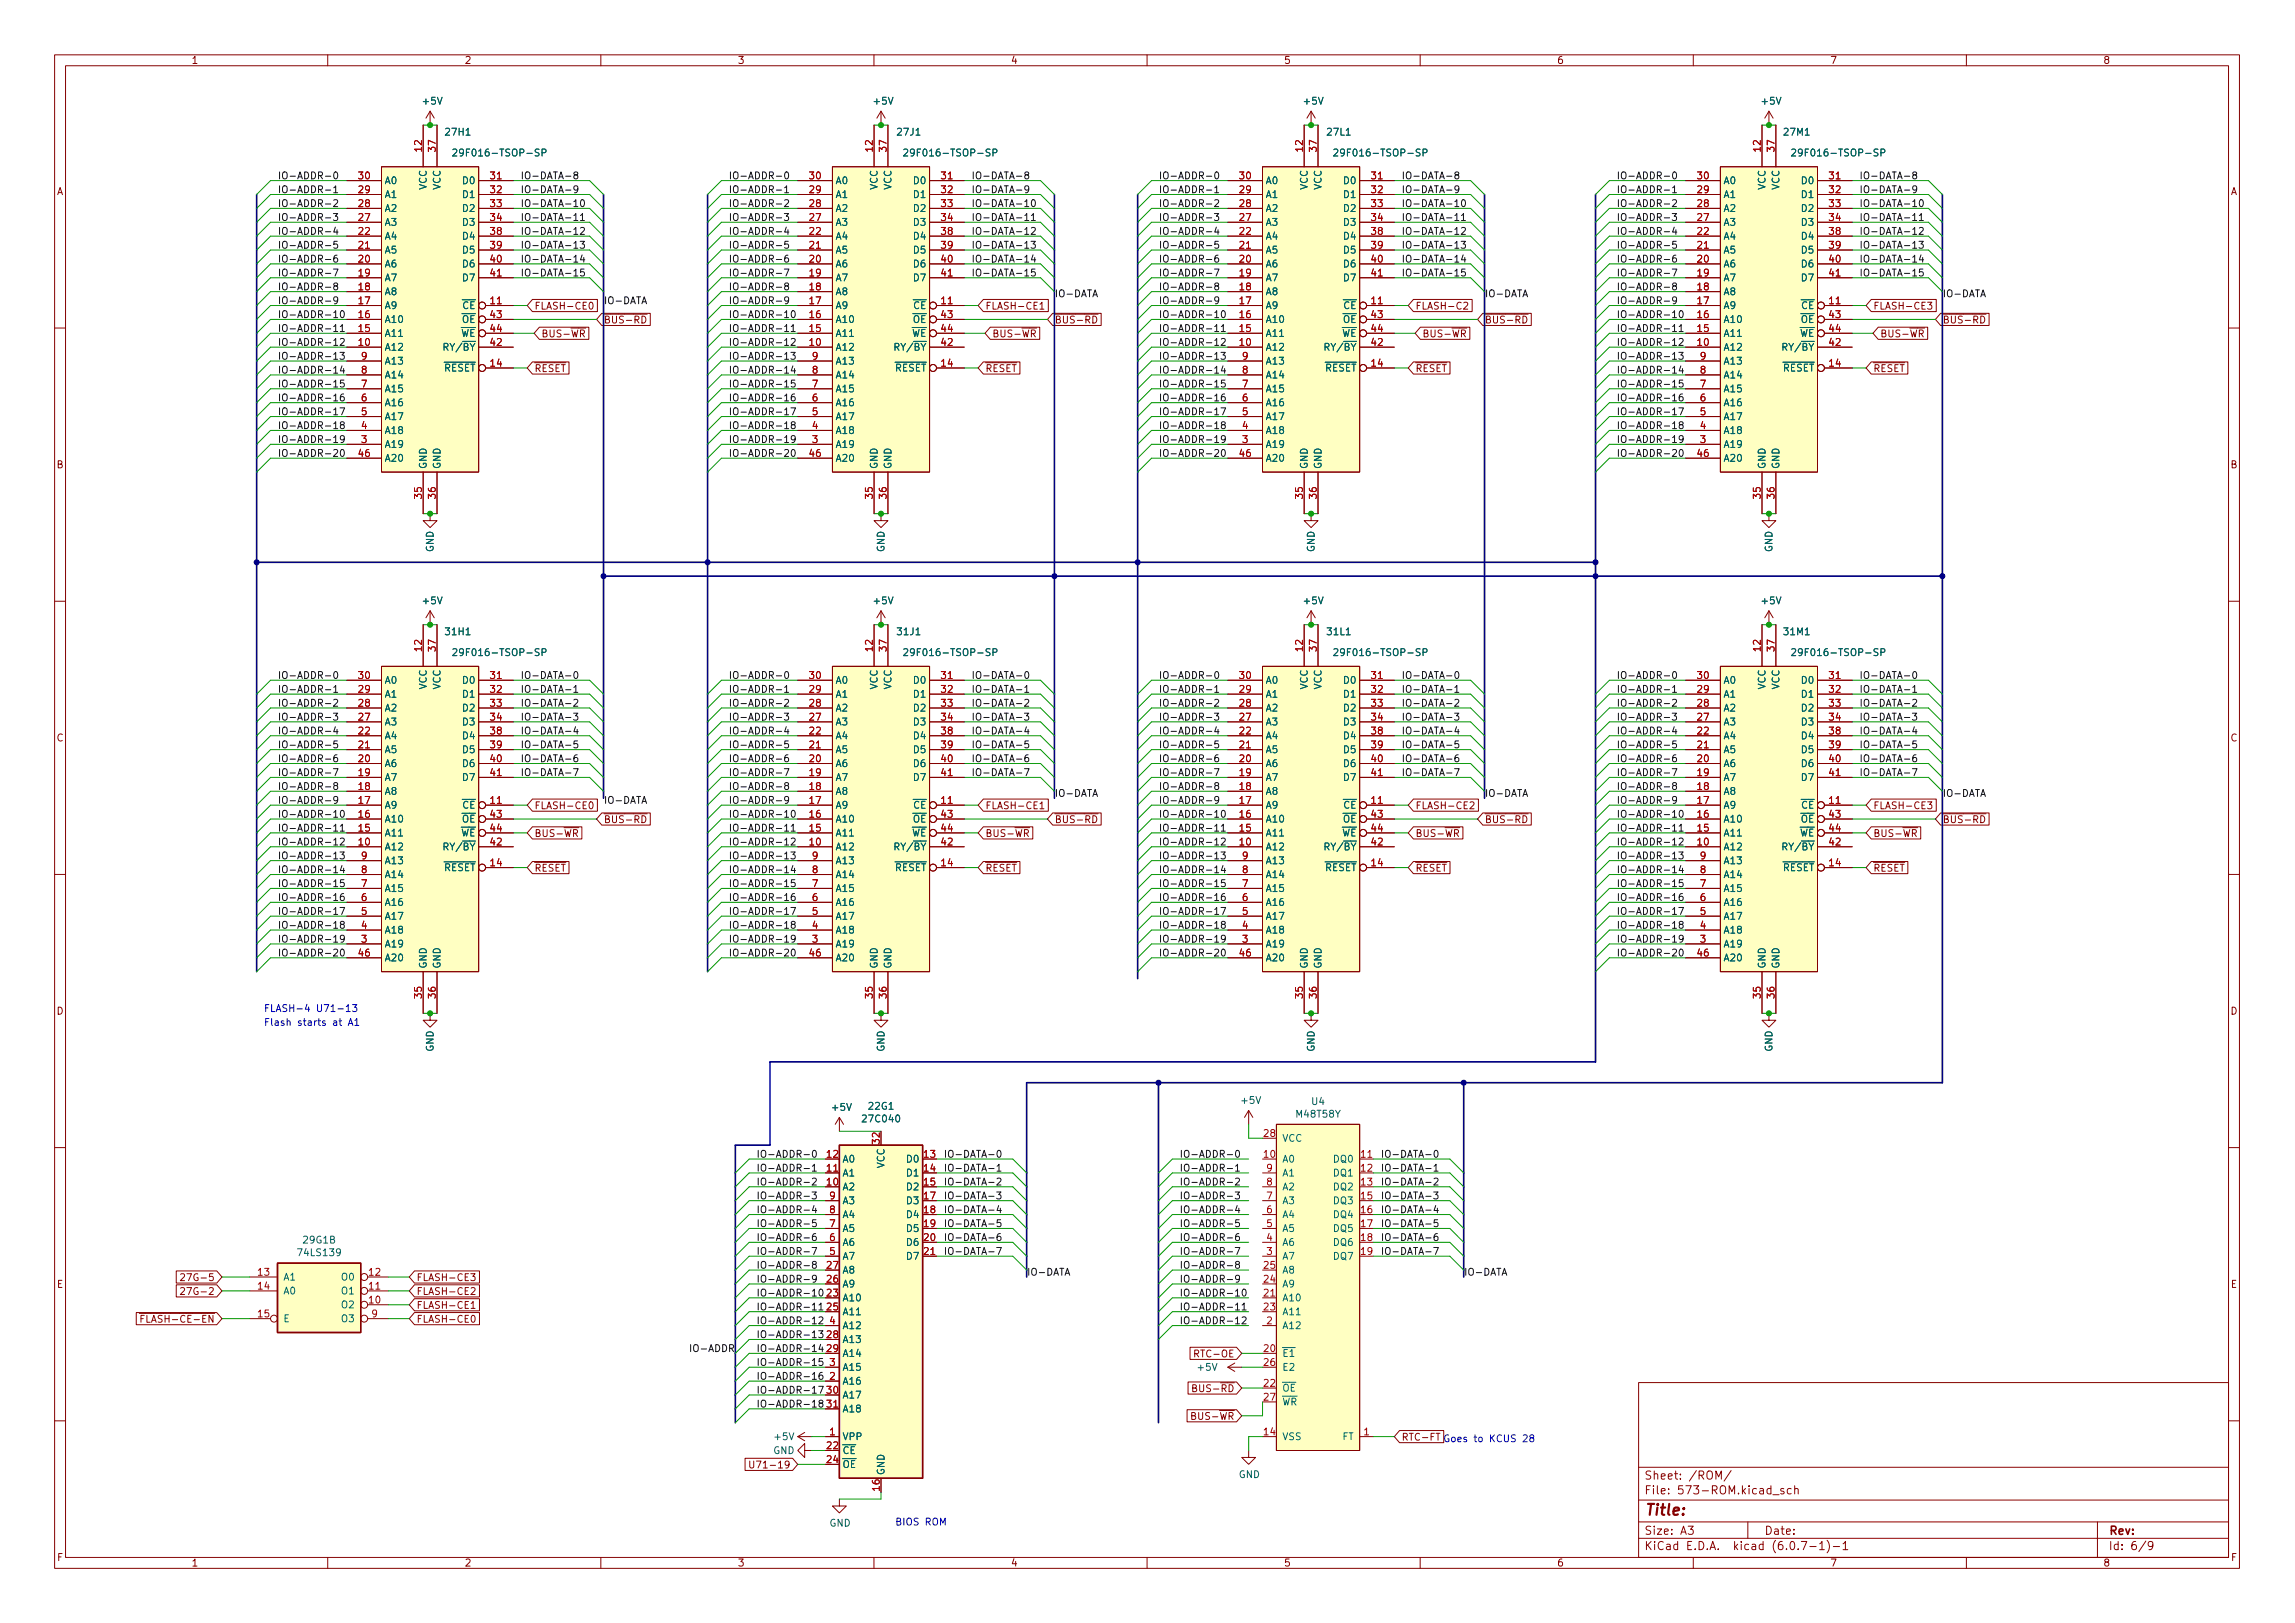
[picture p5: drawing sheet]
<svg xmlns="http://www.w3.org/2000/svg" width="420mm" height="297mm" viewBox="0 0 420 297" stroke-linecap="round" stroke-linejoin="round" font-family="sans-serif">
<defs><g id="words">
<text font-size="2.8" fill="#840000" x="301" y="277.3">Title:</text>
<g font-size="2.1" fill="#840000">
<text x="301" y="273.5">File: 573-ROM.kicad_sch</text>
<text x="301" y="270.8">Sheet: /ROM/</text>
<text x="301" y="280.9">Size: A3</text>
<text x="323" y="280.9">Date:</text>
<text x="386" y="280.9">Rev:</text>
<text x="301" y="283.7">KiCad E.D.A. kicad (6.0.7-1)-1</text>
<text x="386" y="283.7">Id: 6/9</text>
</g>
<g font-size="1.8" fill="#840000">
<text x="35" y="11.7">1</text>
<text x="85" y="11.7">2</text>
<text x="135" y="11.7">3</text>
<text x="185" y="11.7">4</text>
<text x="235" y="11.7">5</text>
<text x="285" y="11.7">6</text>
<text x="335" y="11.7">7</text>
<text x="385" y="11.7">8</text>
<text x="10.3" y="35.7">A</text>
<text x="408.3" y="35.7">A</text>
<text x="97.8" y="56.6">FLASH-CE0</text>
<text x="110.5" y="59.2">~{BUS-RD}</text>
<text x="180.3" y="56.6">FLASH-CE1</text>
<text x="193" y="59.2">~{BUS-RD}</text>
<text x="259.1" y="56.6">FLASH-C2</text>
<text x="271.8" y="59.2">~{BUS-RD}</text>
<text x="342.9" y="56.6">FLASH-CE3</text>
<text x="355.6" y="59.2">~{BUS-RD}</text>
<text x="99.1" y="61.7">BUS-~{WR}</text>
<text x="181.6" y="61.7">BUS-~{WR}</text>
<text x="260.3" y="61.7">BUS-~{WR}</text>
<text x="344.2" y="61.7">BUS-~{WR}</text>
<text x="97.8" y="68.1">~{RESET}</text>
<text x="180.3" y="68.1">~{RESET}</text>
<text x="259.1" y="68.1">~{RESET}</text>
<text x="342.9" y="68.1">~{RESET}</text>
<text x="10.3" y="85.7">B</text>
<text x="408.3" y="85.7">B</text>
<text x="10.3" y="135.7">C</text>
<text x="408.3" y="135.7">C</text>
<text x="97.8" y="148.1">FLASH-CE0</text>
<text x="180.3" y="148.1">FLASH-CE1</text>
<text x="259.1" y="148.1">FLASH-CE2</text>
<text x="342.9" y="148.1">FLASH-CE3</text>
<text x="97.8" y="153.2">BUS-~{WR}</text>
<text x="110.5" y="150.6">~{BUS-RD}</text>
<text x="180.3" y="153.2">BUS-~{WR}</text>
<text x="193" y="150.6">~{BUS-RD}</text>
<text x="259.1" y="153.2">BUS-~{WR}</text>
<text x="271.8" y="150.6">~{BUS-RD}</text>
<text x="342.9" y="153.2">BUS-~{WR}</text>
<text x="355.6" y="150.6">~{BUS-RD}</text>
<text x="97.8" y="159.5">~{RESET}</text>
<text x="180.3" y="159.5">~{RESET}</text>
<text x="259.1" y="159.5">~{RESET}</text>
<text x="342.9" y="159.5">~{RESET}</text>
<text x="10.3" y="185.7">D</text>
<text x="408.3" y="185.7">D</text>
<text x="10.4" y="235.7">E</text>
<text x="34.5" y="234.4">27G-5</text>
<text x="34.5" y="237">27G-2</text>
<text x="76.2" y="239.5">FLASH-CE1</text>
<text x="76.2" y="237">FLASH-CE2</text>
<text x="76.2" y="234.4">FLASH-CE3</text>
<text x="408.4" y="235.7">E</text>
<text x="26" y="242.1">~{FLASH-CE-EN}</text>
<text x="76.2" y="242.1">FLASH-CE0</text>
<text x="219.3" y="248.4">RTC-OE</text>
<text x="217.8" y="254.8">BUS-~{RD}</text>
<text x="217.4" y="259.8">BUS-~{WR}</text>
<text x="139" y="268.7">U71-19</text>
<text x="10.4" y="285.7">F</text>
<text x="35" y="286.7">1</text>
<text x="85" y="286.7">2</text>
<text x="135" y="286.7">3</text>
<text x="185" y="286.7">4</text>
<text x="235" y="286.7">5</text>
<text x="285" y="286.7">6</text>
<text x="335" y="286.7">7</text>
<text x="385" y="286.7">8</text>
<text x="408.4" y="285.7">F</text>
</g>
<g font-size="1.8" fill="#006464">
<text x="77.5" y="19.1">+5V</text>
<text x="160.1" y="19.1">+5V</text>
<text x="238.8" y="19.1">+5V</text>
<text x="322.6" y="19.1">+5V</text>
<text x="81.7" y="24.8">27H1</text>
<text x="84.3" y="28.6">29F016-TSOP-SP</text>
<text x="164.4" y="24.8">27J1</text>
<text x="166.8" y="28.6">29F016-TSOP-SP</text>
<text x="243.1" y="24.8">27L1</text>
<text x="245.6" y="28.6">29F016-TSOP-SP</text>
<text x="326.7" y="24.8">27M1</text>
<text x="329.4" y="28.6">29F016-TSOP-SP</text>
<text x="70.4" y="33.7">A0</text>
<text x="78.1" y="34.8" transform="rotate(-90 78.1 34.8)">VCC</text>
<text x="80.6" y="34.8" transform="rotate(-90 80.6 34.8)">VCC</text>
<text x="84.9" y="33.7">D0</text>
<text x="152.9" y="33.7">A0</text>
<text x="160.7" y="34.8" transform="rotate(-90 160.7 34.8)">VCC</text>
<text x="163.2" y="34.8" transform="rotate(-90 163.2 34.8)">VCC</text>
<text x="167.4" y="33.7">D0</text>
<text x="231.6" y="33.7">A0</text>
<text x="239.4" y="34.8" transform="rotate(-90 239.4 34.8)">VCC</text>
<text x="241.9" y="34.8" transform="rotate(-90 241.9 34.8)">VCC</text>
<text x="246.2" y="33.7">D0</text>
<text x="315.5" y="33.7">A0</text>
<text x="323.2" y="34.8" transform="rotate(-90 323.2 34.8)">VCC</text>
<text x="325.8" y="34.8" transform="rotate(-90 325.8 34.8)">VCC</text>
<text x="330" y="33.7">D0</text>
<text x="70.4" y="41.3">A3</text>
<text x="70.4" y="38.8">A2</text>
<text x="70.4" y="36.2">A1</text>
<text x="84.9" y="36.2">D1</text>
<text x="84.9" y="38.8">D2</text>
<text x="84.9" y="41.3">D3</text>
<text x="152.9" y="41.3">A3</text>
<text x="152.9" y="38.8">A2</text>
<text x="152.9" y="36.2">A1</text>
<text x="167.4" y="36.2">D1</text>
<text x="167.4" y="38.8">D2</text>
<text x="167.4" y="41.3">D3</text>
<text x="231.6" y="41.3">A3</text>
<text x="231.6" y="38.8">A2</text>
<text x="231.6" y="36.2">A1</text>
<text x="246.2" y="36.2">D1</text>
<text x="246.2" y="38.8">D2</text>
<text x="246.2" y="41.3">D3</text>
<text x="315.5" y="41.3">A3</text>
<text x="315.5" y="38.8">A2</text>
<text x="315.5" y="36.2">A1</text>
<text x="330" y="36.2">D1</text>
<text x="330" y="38.8">D2</text>
<text x="330" y="41.3">D3</text>
<text x="70.4" y="46.4">A5</text>
<text x="70.4" y="43.9">A4</text>
<text x="84.9" y="43.9">D4</text>
<text x="84.9" y="46.4">D5</text>
<text x="152.9" y="46.4">A5</text>
<text x="152.9" y="43.9">A4</text>
<text x="167.4" y="43.9">D4</text>
<text x="167.4" y="46.4">D5</text>
<text x="231.6" y="46.4">A5</text>
<text x="231.6" y="43.9">A4</text>
<text x="246.2" y="43.9">D4</text>
<text x="246.2" y="46.4">D5</text>
<text x="315.5" y="46.4">A5</text>
<text x="315.5" y="43.9">A4</text>
<text x="330" y="43.9">D4</text>
<text x="330" y="46.4">D5</text>
<text x="70.4" y="51.5">A7</text>
<text x="70.4" y="48.9">A6</text>
<text x="84.9" y="48.9">D6</text>
<text x="84.9" y="51.5">D7</text>
<text x="152.9" y="51.5">A7</text>
<text x="152.9" y="48.9">A6</text>
<text x="167.4" y="48.9">D6</text>
<text x="167.4" y="51.5">D7</text>
<text x="231.6" y="51.5">A7</text>
<text x="231.6" y="48.9">A6</text>
<text x="246.2" y="48.9">D6</text>
<text x="246.2" y="51.5">D7</text>
<text x="315.5" y="51.5">A7</text>
<text x="315.5" y="48.9">A6</text>
<text x="330" y="48.9">D6</text>
<text x="330" y="51.5">D7</text>
<text x="70.4" y="59.1">A10</text>
<text x="70.4" y="56.6">A9</text>
<text x="70.4" y="54">A8</text>
<text x="83.2" y="59.1">~{OE}</text>
<text x="83.3" y="56.6">~{CE}</text>
<text x="152.9" y="59.1">A10</text>
<text x="152.9" y="56.6">A9</text>
<text x="152.9" y="54">A8</text>
<text x="165.7" y="59.1">~{OE}</text>
<text x="165.8" y="56.6">~{CE}</text>
<text x="231.6" y="59.1">A10</text>
<text x="231.6" y="56.6">A9</text>
<text x="231.6" y="54">A8</text>
<text x="244.5" y="59.1">~{OE}</text>
<text x="244.6" y="56.6">~{CE}</text>
<text x="315.5" y="59.1">A10</text>
<text x="315.5" y="56.6">A9</text>
<text x="315.5" y="54">A8</text>
<text x="328.3" y="59.1">~{OE}</text>
<text x="328.4" y="56.6">~{CE}</text>
<text x="70.4" y="64.2">A12</text>
<text x="70.4" y="61.6">A11</text>
<text x="80.3" y="64.2">RY/~{BY}</text>
<text x="82.9" y="61.6">~{WE}</text>
<text x="152.9" y="64.2">A12</text>
<text x="152.9" y="61.6">A11</text>
<text x="162.9" y="64.2">RY/~{BY}</text>
<text x="165.4" y="61.6">~{WE}</text>
<text x="231.6" y="64.2">A12</text>
<text x="231.6" y="61.6">A11</text>
<text x="241.6" y="64.2">RY/~{BY}</text>
<text x="244.2" y="61.6">~{WE}</text>
<text x="315.5" y="64.2">A12</text>
<text x="315.5" y="61.6">A11</text>
<text x="325.5" y="64.2">RY/~{BY}</text>
<text x="328" y="61.6">~{WE}</text>
<text x="70.4" y="71.8">A15</text>
<text x="70.4" y="69.3">A14</text>
<text x="70.4" y="66.7">A13</text>
<text x="79.8" y="68">~{RESET}</text>
<text x="152.9" y="71.8">A15</text>
<text x="152.9" y="69.3">A14</text>
<text x="152.9" y="66.7">A13</text>
<text x="162.4" y="68">~{RESET}</text>
<text x="231.6" y="71.8">A15</text>
<text x="231.6" y="69.3">A14</text>
<text x="231.6" y="66.7">A13</text>
<text x="241.1" y="68">~{RESET}</text>
<text x="315.5" y="71.8">A15</text>
<text x="315.5" y="69.3">A14</text>
<text x="315.5" y="66.7">A13</text>
<text x="325" y="68">~{RESET}</text>
<text x="70.4" y="76.9">A17</text>
<text x="70.4" y="74.3">A16</text>
<text x="152.9" y="76.9">A17</text>
<text x="152.9" y="74.3">A16</text>
<text x="231.6" y="76.9">A17</text>
<text x="231.6" y="74.3">A16</text>
<text x="315.5" y="76.9">A17</text>
<text x="315.5" y="74.3">A16</text>
<text x="70.4" y="82">A19</text>
<text x="70.4" y="79.4">A18</text>
<text x="152.9" y="82">A19</text>
<text x="152.9" y="79.4">A18</text>
<text x="231.6" y="82">A19</text>
<text x="231.6" y="79.4">A18</text>
<text x="315.5" y="82">A19</text>
<text x="315.5" y="79.4">A18</text>
<text x="70.4" y="84.5">A20</text>
<text x="78.1" y="85.9" transform="rotate(-90 78.1 85.9)">GND</text>
<text x="80.6" y="85.9" transform="rotate(-90 80.6 85.9)">GND</text>
<text x="152.9" y="84.5">A20</text>
<text x="160.7" y="85.9" transform="rotate(-90 160.7 85.9)">GND</text>
<text x="163.2" y="85.9" transform="rotate(-90 163.2 85.9)">GND</text>
<text x="231.6" y="84.5">A20</text>
<text x="239.4" y="85.9" transform="rotate(-90 239.4 85.9)">GND</text>
<text x="241.9" y="85.9" transform="rotate(-90 241.9 85.9)">GND</text>
<text x="315.5" y="84.5">A20</text>
<text x="323.2" y="85.9" transform="rotate(-90 323.2 85.9)">GND</text>
<text x="325.8" y="85.9" transform="rotate(-90 325.8 85.9)">GND</text>
<text x="79.4" y="101.1" transform="rotate(-90 79.4 101.1)">GND</text>
<text x="161.9" y="101.1" transform="rotate(-90 161.9 101.1)">GND</text>
<text x="240.7" y="101.1" transform="rotate(-90 240.7 101.1)">GND</text>
<text x="324.5" y="101.1" transform="rotate(-90 324.5 101.1)">GND</text>
<text x="77.5" y="110.6">+5V</text>
<text x="160.1" y="110.6">+5V</text>
<text x="238.8" y="110.6">+5V</text>
<text x="322.6" y="110.6">+5V</text>
<text x="81.7" y="116.2">31H1</text>
<text x="164.4" y="116.2">31J1</text>
<text x="243.1" y="116.2">31L1</text>
<text x="326.7" y="116.2">31M1</text>
<text x="70.4" y="125.1">A0</text>
<text x="84.3" y="120.1">29F016-TSOP-SP</text>
<text x="84.9" y="125.1">D0</text>
<text x="152.9" y="125.1">A0</text>
<text x="166.8" y="120.1">29F016-TSOP-SP</text>
<text x="167.4" y="125.1">D0</text>
<text x="231.6" y="125.1">A0</text>
<text x="245.6" y="120.1">29F016-TSOP-SP</text>
<text x="246.2" y="125.1">D0</text>
<text x="315.5" y="125.1">A0</text>
<text x="329.4" y="120.1">29F016-TSOP-SP</text>
<text x="330" y="125.1">D0</text>
<text x="70.4" y="130.2">A2</text>
<text x="70.4" y="127.7">A1</text>
<text x="78.1" y="126.2" transform="rotate(-90 78.1 126.2)">VCC</text>
<text x="80.6" y="126.2" transform="rotate(-90 80.6 126.2)">VCC</text>
<text x="84.9" y="127.7">D1</text>
<text x="84.9" y="130.2">D2</text>
<text x="152.9" y="130.2">A2</text>
<text x="152.9" y="127.7">A1</text>
<text x="160.7" y="126.2" transform="rotate(-90 160.7 126.2)">VCC</text>
<text x="163.2" y="126.2" transform="rotate(-90 163.2 126.2)">VCC</text>
<text x="167.4" y="127.7">D1</text>
<text x="167.4" y="130.2">D2</text>
<text x="231.6" y="130.2">A2</text>
<text x="231.6" y="127.7">A1</text>
<text x="239.4" y="126.2" transform="rotate(-90 239.4 126.2)">VCC</text>
<text x="241.9" y="126.2" transform="rotate(-90 241.9 126.2)">VCC</text>
<text x="246.2" y="127.7">D1</text>
<text x="246.2" y="130.2">D2</text>
<text x="315.5" y="130.2">A2</text>
<text x="315.5" y="127.7">A1</text>
<text x="323.2" y="126.2" transform="rotate(-90 323.2 126.2)">VCC</text>
<text x="325.8" y="126.2" transform="rotate(-90 325.8 126.2)">VCC</text>
<text x="330" y="127.7">D1</text>
<text x="330" y="130.2">D2</text>
<text x="70.4" y="137.8">A5</text>
<text x="70.4" y="135.3">A4</text>
<text x="70.4" y="132.8">A3</text>
<text x="84.9" y="132.8">D3</text>
<text x="84.9" y="135.3">D4</text>
<text x="84.9" y="137.8">D5</text>
<text x="152.9" y="137.8">A5</text>
<text x="152.9" y="135.3">A4</text>
<text x="152.9" y="132.8">A3</text>
<text x="167.4" y="132.8">D3</text>
<text x="167.4" y="135.3">D4</text>
<text x="167.4" y="137.8">D5</text>
<text x="231.6" y="137.8">A5</text>
<text x="231.6" y="135.3">A4</text>
<text x="231.6" y="132.8">A3</text>
<text x="246.2" y="132.8">D3</text>
<text x="246.2" y="135.3">D4</text>
<text x="246.2" y="137.8">D5</text>
<text x="315.5" y="137.8">A5</text>
<text x="315.5" y="135.3">A4</text>
<text x="315.5" y="132.8">A3</text>
<text x="330" y="132.8">D3</text>
<text x="330" y="135.3">D4</text>
<text x="330" y="137.8">D5</text>
<text x="70.4" y="142.9">A7</text>
<text x="70.4" y="140.4">A6</text>
<text x="84.9" y="140.4">D6</text>
<text x="84.9" y="142.9">D7</text>
<text x="152.9" y="142.9">A7</text>
<text x="152.9" y="140.4">A6</text>
<text x="167.4" y="140.4">D6</text>
<text x="167.4" y="142.9">D7</text>
<text x="231.6" y="142.9">A7</text>
<text x="231.6" y="140.4">A6</text>
<text x="246.2" y="140.4">D6</text>
<text x="246.2" y="142.9">D7</text>
<text x="315.5" y="142.9">A7</text>
<text x="315.5" y="140.4">A6</text>
<text x="330" y="140.4">D6</text>
<text x="330" y="142.9">D7</text>
<text x="70.4" y="148">A9</text>
<text x="70.4" y="145.5">A8</text>
<text x="83.3" y="148">~{CE}</text>
<text x="152.9" y="148">A9</text>
<text x="152.9" y="145.5">A8</text>
<text x="165.8" y="148">~{CE}</text>
<text x="231.6" y="148">A9</text>
<text x="231.6" y="145.5">A8</text>
<text x="244.6" y="148">~{CE}</text>
<text x="315.5" y="148">A9</text>
<text x="315.5" y="145.5">A8</text>
<text x="328.4" y="148">~{CE}</text>
<text x="70.4" y="155.6">A12</text>
<text x="70.4" y="153.1">A11</text>
<text x="70.4" y="150.5">A10</text>
<text x="80.3" y="155.6">RY/~{BY}</text>
<text x="82.9" y="153.1">~{WE}</text>
<text x="83.2" y="150.5">~{OE}</text>
<text x="152.9" y="155.6">A12</text>
<text x="152.9" y="153.1">A11</text>
<text x="152.9" y="150.5">A10</text>
<text x="162.9" y="155.6">RY/~{BY}</text>
<text x="165.4" y="153.1">~{WE}</text>
<text x="165.7" y="150.5">~{OE}</text>
<text x="231.6" y="155.6">A12</text>
<text x="231.6" y="153.1">A11</text>
<text x="231.6" y="150.5">A10</text>
<text x="241.6" y="155.6">RY/~{BY}</text>
<text x="244.2" y="153.1">~{WE}</text>
<text x="244.5" y="150.5">~{OE}</text>
<text x="315.5" y="155.6">A12</text>
<text x="315.5" y="153.1">A11</text>
<text x="315.5" y="150.5">A10</text>
<text x="325.5" y="155.6">RY/~{BY}</text>
<text x="328" y="153.1">~{WE}</text>
<text x="328.3" y="150.5">~{OE}</text>
<text x="70.4" y="160.7">A14</text>
<text x="70.4" y="158.2">A13</text>
<text x="79.8" y="159.4">~{RESET}</text>
<text x="152.9" y="160.7">A14</text>
<text x="152.9" y="158.2">A13</text>
<text x="162.4" y="159.4">~{RESET}</text>
<text x="231.6" y="160.7">A14</text>
<text x="231.6" y="158.2">A13</text>
<text x="241.1" y="159.4">~{RESET}</text>
<text x="315.5" y="160.7">A14</text>
<text x="315.5" y="158.2">A13</text>
<text x="325" y="159.4">~{RESET}</text>
<text x="70.4" y="165.8">A16</text>
<text x="70.4" y="163.2">A15</text>
<text x="152.9" y="165.8">A16</text>
<text x="152.9" y="163.2">A15</text>
<text x="231.6" y="165.8">A16</text>
<text x="231.6" y="163.2">A15</text>
<text x="315.5" y="165.8">A16</text>
<text x="315.5" y="163.2">A15</text>
<text x="70.4" y="173.4">A19</text>
<text x="70.4" y="170.9">A18</text>
<text x="70.4" y="168.3">A17</text>
<text x="152.9" y="173.4">A19</text>
<text x="152.9" y="170.9">A18</text>
<text x="152.9" y="168.3">A17</text>
<text x="231.6" y="173.4">A19</text>
<text x="231.6" y="170.9">A18</text>
<text x="231.6" y="168.3">A17</text>
<text x="315.5" y="173.4">A19</text>
<text x="315.5" y="170.9">A18</text>
<text x="315.5" y="168.3">A17</text>
<text x="70.4" y="175.9">A20</text>
<text x="78.1" y="177.3" transform="rotate(-90 78.1 177.3)">GND</text>
<text x="80.6" y="177.3" transform="rotate(-90 80.6 177.3)">GND</text>
<text x="152.9" y="175.9">A20</text>
<text x="160.7" y="177.3" transform="rotate(-90 160.7 177.3)">GND</text>
<text x="163.2" y="177.3" transform="rotate(-90 163.2 177.3)">GND</text>
<text x="231.6" y="175.9">A20</text>
<text x="239.4" y="177.3" transform="rotate(-90 239.4 177.3)">GND</text>
<text x="241.9" y="177.3" transform="rotate(-90 241.9 177.3)">GND</text>
<text x="315.5" y="175.9">A20</text>
<text x="323.2" y="177.3" transform="rotate(-90 323.2 177.3)">GND</text>
<text x="325.8" y="177.3" transform="rotate(-90 325.8 177.3)">GND</text>
<text x="79.4" y="192.5" transform="rotate(-90 79.4 192.5)">GND</text>
<text x="161.9" y="192.5" transform="rotate(-90 161.9 192.5)">GND</text>
<text x="240.7" y="192.5" transform="rotate(-90 240.7 192.5)">GND</text>
<text x="324.5" y="192.5" transform="rotate(-90 324.5 192.5)">GND</text>
<text x="152.5" y="203.3">+5V</text>
<text x="159.1" y="203.1">22G1</text>
<text x="227.4" y="202">+5V</text>
<text x="240.2" y="202.2">U4</text>
<text x="158.2" y="205.4">27C040</text>
<text x="234.7" y="209">VCC</text>
<text x="237.5" y="204.5">M48T58Y</text>
<text x="154.2" y="215.3">A1</text>
<text x="154.2" y="212.8">A0</text>
<text x="161.9" y="213.8" transform="rotate(-90 161.9 213.8)">VCC</text>
<text x="166.1" y="212.8">D0</text>
<text x="166.1" y="215.3">D1</text>
<text x="234.7" y="212.8">A0</text>
<text x="234.7" y="215.3">A1</text>
<text x="244.3" y="212.8">DQ0</text>
<text x="244.3" y="215.3">DQ1</text>
<text x="154.2" y="217.8">A2</text>
<text x="154.2" y="220.4">A3</text>
<text x="166.1" y="217.8">D2</text>
<text x="166.1" y="220.4">D3</text>
<text x="234.7" y="220.4">A3</text>
<text x="234.7" y="217.8">A2</text>
<text x="244.3" y="217.8">DQ2</text>
<text x="244.3" y="220.4">DQ3</text>
<text x="55.6" y="227.6">29G1B</text>
<text x="154.2" y="225.5">A5</text>
<text x="154.2" y="222.9">A4</text>
<text x="166.1" y="222.9">D4</text>
<text x="166.1" y="225.5">D5</text>
<text x="234.7" y="225.5">A5</text>
<text x="234.7" y="222.9">A4</text>
<text x="244.3" y="222.9">DQ4</text>
<text x="244.3" y="225.5">DQ5</text>
<text x="54.8" y="229.9">74LS139</text>
<text x="154.2" y="233.1">A8</text>
<text x="154.2" y="230.5">A7</text>
<text x="154.2" y="228">A6</text>
<text x="166.1" y="228">D6</text>
<text x="166.1" y="230.5">D7</text>
<text x="234.7" y="233.1">A8</text>
<text x="234.7" y="230.5">A7</text>
<text x="234.7" y="228">A6</text>
<text x="244.3" y="228">DQ6</text>
<text x="244.3" y="230.5">DQ7</text>
<text x="51.8" y="234.4">A1</text>
<text x="51.8" y="236.9">A0</text>
<text x="62.7" y="239.4">O2</text>
<text x="62.7" y="236.9">O1</text>
<text x="62.7" y="234.4">O0</text>
<text x="154.2" y="238.2">A10</text>
<text x="154.2" y="235.6">A9</text>
<text x="234.7" y="238.2">A10</text>
<text x="234.7" y="235.6">A9</text>
<text x="51.8" y="242">E</text>
<text x="62.7" y="242">O3</text>
<text x="154.2" y="240.7">A11</text>
<text x="154.2" y="245.8">A13</text>
<text x="154.2" y="243.2">A12</text>
<text x="234.7" y="243.2">A12</text>
<text x="234.7" y="240.7">A11</text>
<text x="154.2" y="248.3">A14</text>
<text x="154.2" y="250.9">A15</text>
<text x="219.4" y="250.9">+5V</text>
<text x="234.7" y="248.3">~{E1}</text>
<text x="234.7" y="250.9">E2</text>
<text x="154.2" y="253.4">A16</text>
<text x="154.2" y="255.9">A17</text>
<text x="234.7" y="254.7">~{OE}</text>
<text x="234.7" y="257.2">~{WR}</text>
<text x="141.9" y="263.6">+5V</text>
<text x="154.2" y="263.6">VPP</text>
<text x="154.2" y="258.5">A18</text>
<text x="234.7" y="263.6">VSS</text>
<text x="245.7" y="263.6">FT</text>
<text x="141.5" y="266.1">GND</text>
<text x="154.2" y="266.1">~{CE}</text>
<text x="154.2" y="268.6">~{OE}</text>
<text x="161.9" y="270" transform="rotate(-90 161.9 270)">GND</text>
<text x="226.8" y="270.5">GND</text>
<text x="151.8" y="279.4">GND</text>
</g>
<g font-size="1.8" fill="#a90000">
<text x="77.2" y="27.7" transform="rotate(-90 77.2 27.7)">12</text>
<text x="79.8" y="27.7" transform="rotate(-90 79.8 27.7)">37</text>
<text x="159.8" y="27.7" transform="rotate(-90 159.8 27.7)">12</text>
<text x="162.3" y="27.7" transform="rotate(-90 162.3 27.7)">37</text>
<text x="238.5" y="27.7" transform="rotate(-90 238.5 27.7)">12</text>
<text x="241" y="27.7" transform="rotate(-90 241 27.7)">37</text>
<text x="322.3" y="27.7" transform="rotate(-90 322.3 27.7)">12</text>
<text x="324.9" y="27.7" transform="rotate(-90 324.9 27.7)">37</text>
<text x="65.7" y="35.3">29</text>
<text x="65.7" y="32.8">30</text>
<text x="89.8" y="32.8">31</text>
<text x="89.8" y="35.3">32</text>
<text x="148.2" y="35.3">29</text>
<text x="148.2" y="32.8">30</text>
<text x="172.4" y="32.8">31</text>
<text x="172.4" y="35.3">32</text>
<text x="227" y="35.3">29</text>
<text x="227" y="32.8">30</text>
<text x="251.1" y="32.8">31</text>
<text x="251.1" y="35.3">32</text>
<text x="310.8" y="35.3">29</text>
<text x="310.8" y="32.8">30</text>
<text x="334.9" y="32.8">31</text>
<text x="334.9" y="35.3">32</text>
<text x="65.7" y="40.4">27</text>
<text x="65.7" y="37.9">28</text>
<text x="89.8" y="37.9">33</text>
<text x="89.8" y="40.4">34</text>
<text x="148.2" y="40.4">27</text>
<text x="148.2" y="37.9">28</text>
<text x="172.4" y="37.9">33</text>
<text x="172.4" y="40.4">34</text>
<text x="227" y="40.4">27</text>
<text x="227" y="37.9">28</text>
<text x="251.1" y="37.9">33</text>
<text x="251.1" y="40.4">34</text>
<text x="310.8" y="40.4">27</text>
<text x="310.8" y="37.9">28</text>
<text x="334.9" y="37.9">33</text>
<text x="334.9" y="40.4">34</text>
<text x="65.7" y="45.5">21</text>
<text x="65.7" y="43">22</text>
<text x="89.8" y="43">38</text>
<text x="89.8" y="45.5">39</text>
<text x="148.2" y="45.5">21</text>
<text x="148.2" y="43">22</text>
<text x="172.4" y="43">38</text>
<text x="172.4" y="45.5">39</text>
<text x="227" y="45.5">21</text>
<text x="227" y="43">22</text>
<text x="251.1" y="43">38</text>
<text x="251.1" y="45.5">39</text>
<text x="310.8" y="45.5">21</text>
<text x="310.8" y="43">22</text>
<text x="334.9" y="43">38</text>
<text x="334.9" y="45.5">39</text>
<text x="65.7" y="53.1">18</text>
<text x="65.7" y="50.6">19</text>
<text x="65.7" y="48">20</text>
<text x="89.8" y="48">40</text>
<text x="89.8" y="50.6">41</text>
<text x="148.2" y="53.1">18</text>
<text x="148.2" y="50.6">19</text>
<text x="148.2" y="48">20</text>
<text x="172.4" y="48">40</text>
<text x="172.4" y="50.6">41</text>
<text x="227" y="53.1">18</text>
<text x="227" y="50.6">19</text>
<text x="227" y="48">20</text>
<text x="251.1" y="48">40</text>
<text x="251.1" y="50.6">41</text>
<text x="310.8" y="53.1">18</text>
<text x="310.8" y="50.6">19</text>
<text x="310.8" y="48">20</text>
<text x="334.9" y="48">40</text>
<text x="334.9" y="50.6">41</text>
<text x="65.7" y="58.2">16</text>
<text x="65.7" y="55.7">17</text>
<text x="89.8" y="55.7">11</text>
<text x="89.8" y="58.2">43</text>
<text x="148.2" y="58.2">16</text>
<text x="148.2" y="55.7">17</text>
<text x="172.4" y="55.7">11</text>
<text x="172.4" y="58.2">43</text>
<text x="227" y="58.2">16</text>
<text x="227" y="55.7">17</text>
<text x="251.1" y="55.7">11</text>
<text x="251.1" y="58.2">43</text>
<text x="310.8" y="58.2">16</text>
<text x="310.8" y="55.7">17</text>
<text x="334.9" y="55.7">11</text>
<text x="334.9" y="58.2">43</text>
<text x="65.7" y="63.3">10</text>
<text x="65.7" y="60.7">15</text>
<text x="66.2" y="65.8">9</text>
<text x="89.8" y="63.3">42</text>
<text x="89.8" y="60.7">44</text>
<text x="148.2" y="63.3">10</text>
<text x="148.2" y="60.7">15</text>
<text x="148.7" y="65.8">9</text>
<text x="172.4" y="63.3">42</text>
<text x="172.4" y="60.7">44</text>
<text x="227" y="63.3">10</text>
<text x="227" y="60.7">15</text>
<text x="227.5" y="65.8">9</text>
<text x="251.1" y="63.3">42</text>
<text x="251.1" y="60.7">44</text>
<text x="310.8" y="63.3">10</text>
<text x="310.8" y="60.7">15</text>
<text x="311.3" y="65.8">9</text>
<text x="334.9" y="63.3">42</text>
<text x="334.9" y="60.7">44</text>
<text x="66.2" y="70.9">7</text>
<text x="66.2" y="68.4">8</text>
<text x="89.8" y="67.1">14</text>
<text x="148.7" y="70.9">7</text>
<text x="148.7" y="68.4">8</text>
<text x="172.4" y="67.1">14</text>
<text x="227.5" y="70.9">7</text>
<text x="227.5" y="68.4">8</text>
<text x="251.1" y="67.1">14</text>
<text x="311.3" y="70.9">7</text>
<text x="311.3" y="68.4">8</text>
<text x="334.9" y="67.1">14</text>
<text x="66.2" y="76">5</text>
<text x="66.2" y="73.4">6</text>
<text x="148.7" y="76">5</text>
<text x="148.7" y="73.4">6</text>
<text x="227.5" y="76">5</text>
<text x="227.5" y="73.4">6</text>
<text x="311.3" y="76">5</text>
<text x="311.3" y="73.4">6</text>
<text x="65.7" y="83.6">46</text>
<text x="66.2" y="81.1">3</text>
<text x="66.2" y="78.5">4</text>
<text x="148.2" y="83.6">46</text>
<text x="148.7" y="81.1">3</text>
<text x="148.7" y="78.5">4</text>
<text x="227" y="83.6">46</text>
<text x="227.5" y="81.1">3</text>
<text x="227.5" y="78.5">4</text>
<text x="310.8" y="83.6">46</text>
<text x="311.3" y="81.1">3</text>
<text x="311.3" y="78.5">4</text>
<text x="77.2" y="91.2" transform="rotate(-90 77.2 91.2)">35</text>
<text x="79.8" y="91.2" transform="rotate(-90 79.8 91.2)">36</text>
<text x="159.8" y="91.2" transform="rotate(-90 159.8 91.2)">35</text>
<text x="162.3" y="91.2" transform="rotate(-90 162.3 91.2)">36</text>
<text x="238.5" y="91.2" transform="rotate(-90 238.5 91.2)">35</text>
<text x="241" y="91.2" transform="rotate(-90 241 91.2)">36</text>
<text x="322.3" y="91.2" transform="rotate(-90 322.3 91.2)">35</text>
<text x="324.9" y="91.2" transform="rotate(-90 324.9 91.2)">36</text>
<text x="77.2" y="119.1" transform="rotate(-90 77.2 119.1)">12</text>
<text x="79.8" y="119.1" transform="rotate(-90 79.8 119.1)">37</text>
<text x="159.8" y="119.1" transform="rotate(-90 159.8 119.1)">12</text>
<text x="162.3" y="119.1" transform="rotate(-90 162.3 119.1)">37</text>
<text x="238.5" y="119.1" transform="rotate(-90 238.5 119.1)">12</text>
<text x="241" y="119.1" transform="rotate(-90 241 119.1)">37</text>
<text x="322.3" y="119.1" transform="rotate(-90 322.3 119.1)">12</text>
<text x="324.9" y="119.1" transform="rotate(-90 324.9 119.1)">37</text>
<text x="65.7" y="124.2">30</text>
<text x="89.8" y="124.2">31</text>
<text x="148.2" y="124.2">30</text>
<text x="172.4" y="124.2">31</text>
<text x="227" y="124.2">30</text>
<text x="251.1" y="124.2">31</text>
<text x="310.8" y="124.2">30</text>
<text x="334.9" y="124.2">31</text>
<text x="65.7" y="131.9">27</text>
<text x="65.7" y="129.3">28</text>
<text x="65.7" y="126.8">29</text>
<text x="89.8" y="126.8">32</text>
<text x="89.8" y="129.3">33</text>
<text x="89.8" y="131.9">34</text>
<text x="148.2" y="131.9">27</text>
<text x="148.2" y="129.3">28</text>
<text x="148.2" y="126.8">29</text>
<text x="172.4" y="126.8">32</text>
<text x="172.4" y="129.3">33</text>
<text x="172.4" y="131.9">34</text>
<text x="227" y="131.9">27</text>
<text x="227" y="129.3">28</text>
<text x="227" y="126.8">29</text>
<text x="251.1" y="126.8">32</text>
<text x="251.1" y="129.3">33</text>
<text x="251.1" y="131.9">34</text>
<text x="310.8" y="131.9">27</text>
<text x="310.8" y="129.3">28</text>
<text x="310.8" y="126.8">29</text>
<text x="334.9" y="126.8">32</text>
<text x="334.9" y="129.3">33</text>
<text x="334.9" y="131.9">34</text>
<text x="65.7" y="136.9">21</text>
<text x="65.7" y="134.4">22</text>
<text x="89.8" y="134.4">38</text>
<text x="89.8" y="136.9">39</text>
<text x="148.2" y="136.9">21</text>
<text x="148.2" y="134.4">22</text>
<text x="172.4" y="134.4">38</text>
<text x="172.4" y="136.9">39</text>
<text x="227" y="136.9">21</text>
<text x="227" y="134.4">22</text>
<text x="251.1" y="134.4">38</text>
<text x="251.1" y="136.9">39</text>
<text x="310.8" y="136.9">21</text>
<text x="310.8" y="134.4">22</text>
<text x="334.9" y="134.4">38</text>
<text x="334.9" y="136.9">39</text>
<text x="65.7" y="142">19</text>
<text x="65.7" y="139.5">20</text>
<text x="89.8" y="139.5">40</text>
<text x="89.8" y="142">41</text>
<text x="148.2" y="142">19</text>
<text x="148.2" y="139.5">20</text>
<text x="172.4" y="139.5">40</text>
<text x="172.4" y="142">41</text>
<text x="227" y="142">19</text>
<text x="227" y="139.5">20</text>
<text x="251.1" y="139.5">40</text>
<text x="251.1" y="142">41</text>
<text x="310.8" y="142">19</text>
<text x="310.8" y="139.5">20</text>
<text x="334.9" y="139.5">40</text>
<text x="334.9" y="142">41</text>
<text x="65.7" y="149.6">16</text>
<text x="65.7" y="147.1">17</text>
<text x="65.7" y="144.6">18</text>
<text x="89.8" y="147.1">11</text>
<text x="89.8" y="149.6">43</text>
<text x="148.2" y="149.6">16</text>
<text x="148.2" y="147.1">17</text>
<text x="148.2" y="144.6">18</text>
<text x="172.4" y="147.1">11</text>
<text x="172.4" y="149.6">43</text>
<text x="227" y="149.6">16</text>
<text x="227" y="147.1">17</text>
<text x="227" y="144.6">18</text>
<text x="251.1" y="147.1">11</text>
<text x="251.1" y="149.6">43</text>
<text x="310.8" y="149.6">16</text>
<text x="310.8" y="147.1">17</text>
<text x="310.8" y="144.6">18</text>
<text x="334.9" y="147.1">11</text>
<text x="334.9" y="149.6">43</text>
<text x="65.7" y="154.7">10</text>
<text x="65.7" y="152.2">15</text>
<text x="89.8" y="154.7">42</text>
<text x="89.8" y="152.2">44</text>
<text x="148.2" y="154.7">10</text>
<text x="148.2" y="152.2">15</text>
<text x="172.4" y="154.7">42</text>
<text x="172.4" y="152.2">44</text>
<text x="227" y="154.7">10</text>
<text x="227" y="152.2">15</text>
<text x="251.1" y="154.7">42</text>
<text x="251.1" y="152.2">44</text>
<text x="310.8" y="154.7">10</text>
<text x="310.8" y="152.2">15</text>
<text x="334.9" y="154.7">42</text>
<text x="334.9" y="152.2">44</text>
<text x="66.2" y="159.8">8</text>
<text x="66.2" y="157.3">9</text>
<text x="89.8" y="158.5">14</text>
<text x="148.7" y="159.8">8</text>
<text x="148.7" y="157.3">9</text>
<text x="172.4" y="158.5">14</text>
<text x="227.5" y="159.8">8</text>
<text x="227.5" y="157.3">9</text>
<text x="251.1" y="158.5">14</text>
<text x="311.3" y="159.8">8</text>
<text x="311.3" y="157.3">9</text>
<text x="334.9" y="158.5">14</text>
<text x="66.2" y="167.4">5</text>
<text x="66.2" y="164.9">6</text>
<text x="66.2" y="162.3">7</text>
<text x="148.7" y="167.4">5</text>
<text x="148.7" y="164.9">6</text>
<text x="148.7" y="162.3">7</text>
<text x="227.5" y="167.4">5</text>
<text x="227.5" y="164.9">6</text>
<text x="227.5" y="162.3">7</text>
<text x="311.3" y="167.4">5</text>
<text x="311.3" y="164.9">6</text>
<text x="311.3" y="162.3">7</text>
<text x="66.2" y="172.5">3</text>
<text x="66.2" y="170">4</text>
<text x="148.7" y="172.5">3</text>
<text x="148.7" y="170">4</text>
<text x="227.5" y="172.5">3</text>
<text x="227.5" y="170">4</text>
<text x="311.3" y="172.5">3</text>
<text x="311.3" y="170">4</text>
<text x="65.7" y="175">46</text>
<text x="148.2" y="175">46</text>
<text x="227" y="175">46</text>
<text x="310.8" y="175">46</text>
<text x="77.2" y="182.6" transform="rotate(-90 77.2 182.6)">35</text>
<text x="79.8" y="182.6" transform="rotate(-90 79.8 182.6)">36</text>
<text x="159.8" y="182.6" transform="rotate(-90 159.8 182.6)">35</text>
<text x="162.3" y="182.6" transform="rotate(-90 162.3 182.6)">36</text>
<text x="238.5" y="182.6" transform="rotate(-90 238.5 182.6)">35</text>
<text x="241" y="182.6" transform="rotate(-90 241 182.6)">36</text>
<text x="322.3" y="182.6" transform="rotate(-90 322.3 182.6)">35</text>
<text x="324.9" y="182.6" transform="rotate(-90 324.9 182.6)">36</text>
<text x="161" y="209.3" transform="rotate(-90 161 209.3)">32</text>
<text x="231.4" y="208.1">28</text>
<text x="151.4" y="214.4">11</text>
<text x="151.4" y="211.9">12</text>
<text x="169.2" y="211.9">13</text>
<text x="169.2" y="214.4">14</text>
<text x="231.4" y="211.9">10</text>
<text x="231.9" y="214.4">9</text>
<text x="249.2" y="211.9">11</text>
<text x="249.2" y="214.4">12</text>
<text x="151.4" y="217">10</text>
<text x="151.9" y="219.5">9</text>
<text x="169.2" y="217">15</text>
<text x="169.2" y="219.5">17</text>
<text x="231.9" y="219.5">7</text>
<text x="231.9" y="217">8</text>
<text x="249.2" y="217">13</text>
<text x="249.2" y="219.5">15</text>
<text x="151.9" y="227.1">6</text>
<text x="151.9" y="224.6">7</text>
<text x="151.9" y="222">8</text>
<text x="169.2" y="222">18</text>
<text x="169.2" y="224.6">19</text>
<text x="169.2" y="227.1">20</text>
<text x="231.9" y="227.1">4</text>
<text x="231.9" y="224.6">5</text>
<text x="231.9" y="222">6</text>
<text x="249.2" y="222">16</text>
<text x="249.2" y="224.6">17</text>
<text x="249.2" y="227.1">18</text>
<text x="47.3" y="233.5">13</text>
<text x="67.6" y="233.5">12</text>
<text x="151.4" y="232.2">27</text>
<text x="151.9" y="229.7">5</text>
<text x="169.2" y="229.7">21</text>
<text x="231.4" y="232.2">25</text>
<text x="231.9" y="229.7">3</text>
<text x="249.2" y="229.7">19</text>
<text x="47.3" y="236">14</text>
<text x="67.6" y="238.5">10</text>
<text x="67.6" y="236">11</text>
<text x="151.4" y="237.3">23</text>
<text x="151.4" y="239.8">25</text>
<text x="151.4" y="234.7">26</text>
<text x="231.4" y="237.3">21</text>
<text x="231.4" y="239.8">23</text>
<text x="231.4" y="234.7">24</text>
<text x="47.3" y="241.1">15</text>
<text x="68.1" y="241.1">9</text>
<text x="151.4" y="244.9">28</text>
<text x="151.9" y="242.4">4</text>
<text x="231.9" y="242.4">2</text>
<text x="151.4" y="247.4">29</text>
<text x="151.9" y="250">3</text>
<text x="231.4" y="247.4">20</text>
<text x="231.4" y="250">26</text>
<text x="151.4" y="255.1">30</text>
<text x="151.4" y="257.6">31</text>
<text x="151.9" y="252.5">2</text>
<text x="231.4" y="253.8">22</text>
<text x="231.4" y="256.3">27</text>
<text x="151.9" y="262.7">1</text>
<text x="231.4" y="262.7">14</text>
<text x="249.7" y="262.7">1</text>
<text x="151.4" y="265.2">22</text>
<text x="151.4" y="267.8">24</text>
<text x="161" y="272.8" transform="rotate(-90 161 272.8)">16</text>
</g>
<g font-size="1.8" fill="#0f0f0f">
<text x="50.8" y="35.3">IO-ADDR-1</text>
<text x="50.8" y="32.8">IO-ADDR-0</text>
<text x="95.2" y="32.8">IO-DATA-8</text>
<text x="95.2" y="35.3">IO-DATA-9</text>
<text x="133.3" y="32.8">IO-ADDR-0</text>
<text x="133.3" y="35.3">IO-ADDR-1</text>
<text x="177.8" y="32.8">IO-DATA-8</text>
<text x="177.8" y="35.3">IO-DATA-9</text>
<text x="212.1" y="32.8">IO-ADDR-0</text>
<text x="212.1" y="35.3">IO-ADDR-1</text>
<text x="256.5" y="35.3">IO-DATA-9</text>
<text x="256.5" y="32.8">IO-DATA-8</text>
<text x="295.9" y="32.8">IO-ADDR-0</text>
<text x="295.9" y="35.3">IO-ADDR-1</text>
<text x="340.4" y="32.8">IO-DATA-8</text>
<text x="340.4" y="35.3">IO-DATA-9</text>
<text x="50.8" y="40.4">IO-ADDR-3</text>
<text x="50.8" y="37.9">IO-ADDR-2</text>
<text x="95.2" y="37.9">IO-DATA-10</text>
<text x="95.2" y="40.4">IO-DATA-11</text>
<text x="133.3" y="40.4">IO-ADDR-3</text>
<text x="133.3" y="37.9">IO-ADDR-2</text>
<text x="177.8" y="40.4">IO-DATA-11</text>
<text x="177.8" y="37.9">IO-DATA-10</text>
<text x="212.1" y="40.4">IO-ADDR-3</text>
<text x="212.1" y="37.9">IO-ADDR-2</text>
<text x="256.5" y="40.4">IO-DATA-11</text>
<text x="256.5" y="37.9">IO-DATA-10</text>
<text x="295.9" y="40.4">IO-ADDR-3</text>
<text x="295.9" y="37.9">IO-ADDR-2</text>
<text x="340.4" y="37.9">IO-DATA-10</text>
<text x="340.4" y="40.4">IO-DATA-11</text>
<text x="50.8" y="45.5">IO-ADDR-5</text>
<text x="50.8" y="43">IO-ADDR-4</text>
<text x="95.2" y="45.5">IO-DATA-13</text>
<text x="95.2" y="43">IO-DATA-12</text>
<text x="133.3" y="43">IO-ADDR-4</text>
<text x="133.3" y="45.5">IO-ADDR-5</text>
<text x="177.8" y="43">IO-DATA-12</text>
<text x="177.8" y="45.5">IO-DATA-13</text>
<text x="212.1" y="43">IO-ADDR-4</text>
<text x="212.1" y="45.5">IO-ADDR-5</text>
<text x="256.5" y="45.5">IO-DATA-13</text>
<text x="256.5" y="43">IO-DATA-12</text>
<text x="295.9" y="45.5">IO-ADDR-5</text>
<text x="295.9" y="43">IO-ADDR-4</text>
<text x="340.4" y="45.5">IO-DATA-13</text>
<text x="340.4" y="43">IO-DATA-12</text>
<text x="50.8" y="53.1">IO-ADDR-8</text>
<text x="50.8" y="50.6">IO-ADDR-7</text>
<text x="50.8" y="48">IO-ADDR-6</text>
<text x="95.2" y="48">IO-DATA-14</text>
<text x="95.2" y="50.6">IO-DATA-15</text>
<text x="133.3" y="48">IO-ADDR-6</text>
<text x="133.3" y="50.6">IO-ADDR-7</text>
<text x="133.3" y="53.1">IO-ADDR-8</text>
<text x="177.8" y="48">IO-DATA-14</text>
<text x="177.8" y="50.6">IO-DATA-15</text>
<text x="212.1" y="48">IO-ADDR-6</text>
<text x="212.1" y="50.6">IO-ADDR-7</text>
<text x="212.1" y="53.1">IO-ADDR-8</text>
<text x="256.5" y="50.6">IO-DATA-15</text>
<text x="256.5" y="48">IO-DATA-14</text>
<text x="295.9" y="50.6">IO-ADDR-7</text>
<text x="295.9" y="48">IO-ADDR-6</text>
<text x="295.9" y="53.1">IO-ADDR-8</text>
<text x="340.4" y="50.6">IO-DATA-15</text>
<text x="340.4" y="48">IO-DATA-14</text>
<text x="50.8" y="55.7">IO-ADDR-9</text>
<text x="50.8" y="58.2">IO-ADDR-10</text>
<text x="110.5" y="55.7">IO-DATA</text>
<text x="133.3" y="58.2">IO-ADDR-10</text>
<text x="133.3" y="55.7">IO-ADDR-9</text>
<text x="193" y="54.4">IO-DATA</text>
<text x="212.1" y="55.7">IO-ADDR-9</text>
<text x="212.1" y="58.2">IO-ADDR-10</text>
<text x="271.8" y="54.4">IO-DATA</text>
<text x="295.9" y="55.7">IO-ADDR-9</text>
<text x="295.9" y="58.2">IO-ADDR-10</text>
<text x="355.6" y="54.4">IO-DATA</text>
<text x="50.8" y="63.3">IO-ADDR-12</text>
<text x="50.8" y="65.8">IO-ADDR-13</text>
<text x="50.8" y="60.7">IO-ADDR-11</text>
<text x="133.3" y="60.7">IO-ADDR-11</text>
<text x="133.3" y="63.3">IO-ADDR-12</text>
<text x="133.3" y="65.8">IO-ADDR-13</text>
<text x="212.1" y="60.7">IO-ADDR-11</text>
<text x="212.1" y="63.3">IO-ADDR-12</text>
<text x="212.1" y="65.8">IO-ADDR-13</text>
<text x="295.9" y="60.7">IO-ADDR-11</text>
<text x="295.9" y="65.8">IO-ADDR-13</text>
<text x="295.9" y="63.3">IO-ADDR-12</text>
<text x="50.8" y="68.4">IO-ADDR-14</text>
<text x="50.8" y="70.9">IO-ADDR-15</text>
<text x="133.3" y="68.4">IO-ADDR-14</text>
<text x="133.3" y="70.9">IO-ADDR-15</text>
<text x="212.1" y="68.4">IO-ADDR-14</text>
<text x="212.1" y="70.9">IO-ADDR-15</text>
<text x="295.9" y="70.9">IO-ADDR-15</text>
<text x="295.9" y="68.4">IO-ADDR-14</text>
<text x="50.8" y="73.4">IO-ADDR-16</text>
<text x="50.8" y="76">IO-ADDR-17</text>
<text x="133.3" y="73.4">IO-ADDR-16</text>
<text x="133.3" y="76">IO-ADDR-17</text>
<text x="212.1" y="73.4">IO-ADDR-16</text>
<text x="212.1" y="76">IO-ADDR-17</text>
<text x="295.9" y="73.4">IO-ADDR-16</text>
<text x="295.9" y="76">IO-ADDR-17</text>
<text x="50.8" y="78.5">IO-ADDR-18</text>
<text x="50.8" y="81.1">IO-ADDR-19</text>
<text x="50.8" y="83.6">IO-ADDR-20</text>
<text x="133.3" y="78.5">IO-ADDR-18</text>
<text x="133.3" y="81.1">IO-ADDR-19</text>
<text x="133.3" y="83.6">IO-ADDR-20</text>
<text x="212.1" y="81.1">IO-ADDR-19</text>
<text x="212.1" y="78.5">IO-ADDR-18</text>
<text x="212.1" y="83.6">IO-ADDR-20</text>
<text x="295.9" y="83.6">IO-ADDR-20</text>
<text x="295.9" y="78.5">IO-ADDR-18</text>
<text x="295.9" y="81.1">IO-ADDR-19</text>
<text x="50.8" y="124.2">IO-ADDR-0</text>
<text x="95.2" y="124.2">IO-DATA-0</text>
<text x="133.3" y="124.2">IO-ADDR-0</text>
<text x="177.8" y="124.2">IO-DATA-0</text>
<text x="212.1" y="124.2">IO-ADDR-0</text>
<text x="256.5" y="124.2">IO-DATA-0</text>
<text x="295.9" y="124.2">IO-ADDR-0</text>
<text x="340.4" y="124.2">IO-DATA-0</text>
<text x="50.8" y="131.9">IO-ADDR-3</text>
<text x="50.8" y="129.3">IO-ADDR-2</text>
<text x="50.8" y="126.8">IO-ADDR-1</text>
<text x="95.2" y="131.9">IO-DATA-3</text>
<text x="95.2" y="129.3">IO-DATA-2</text>
<text x="95.2" y="126.8">IO-DATA-1</text>
<text x="133.3" y="129.3">IO-ADDR-2</text>
<text x="133.3" y="131.9">IO-ADDR-3</text>
<text x="133.3" y="126.8">IO-ADDR-1</text>
<text x="177.8" y="129.3">IO-DATA-2</text>
<text x="177.8" y="131.9">IO-DATA-3</text>
<text x="177.8" y="126.8">IO-DATA-1</text>
<text x="212.1" y="129.3">IO-ADDR-2</text>
<text x="212.1" y="131.9">IO-ADDR-3</text>
<text x="212.1" y="126.8">IO-ADDR-1</text>
<text x="256.5" y="126.8">IO-DATA-1</text>
<text x="256.5" y="129.3">IO-DATA-2</text>
<text x="256.5" y="131.9">IO-DATA-3</text>
<text x="295.9" y="131.9">IO-ADDR-3</text>
<text x="295.9" y="129.3">IO-ADDR-2</text>
<text x="295.9" y="126.8">IO-ADDR-1</text>
<text x="340.4" y="129.3">IO-DATA-2</text>
<text x="340.4" y="131.9">IO-DATA-3</text>
<text x="340.4" y="126.8">IO-DATA-1</text>
<text x="50.8" y="134.4">IO-ADDR-4</text>
<text x="50.8" y="136.9">IO-ADDR-5</text>
<text x="95.2" y="134.4">IO-DATA-4</text>
<text x="95.2" y="136.9">IO-DATA-5</text>
<text x="133.3" y="134.4">IO-ADDR-4</text>
<text x="133.3" y="136.9">IO-ADDR-5</text>
<text x="177.8" y="134.4">IO-DATA-4</text>
<text x="177.8" y="136.9">IO-DATA-5</text>
<text x="212.1" y="134.4">IO-ADDR-4</text>
<text x="212.1" y="136.9">IO-ADDR-5</text>
<text x="256.5" y="134.4">IO-DATA-4</text>
<text x="256.5" y="136.9">IO-DATA-5</text>
<text x="295.9" y="136.9">IO-ADDR-5</text>
<text x="295.9" y="134.4">IO-ADDR-4</text>
<text x="340.4" y="134.4">IO-DATA-4</text>
<text x="340.4" y="136.9">IO-DATA-5</text>
<text x="50.8" y="139.5">IO-ADDR-6</text>
<text x="50.8" y="142">IO-ADDR-7</text>
<text x="95.2" y="139.5">IO-DATA-6</text>
<text x="95.2" y="142">IO-DATA-7</text>
<text x="133.3" y="142">IO-ADDR-7</text>
<text x="133.3" y="139.5">IO-ADDR-6</text>
<text x="177.8" y="142">IO-DATA-7</text>
<text x="177.8" y="139.5">IO-DATA-6</text>
<text x="212.1" y="142">IO-ADDR-7</text>
<text x="212.1" y="139.5">IO-ADDR-6</text>
<text x="256.5" y="139.5">IO-DATA-6</text>
<text x="256.5" y="142">IO-DATA-7</text>
<text x="295.9" y="142">IO-ADDR-7</text>
<text x="295.9" y="139.5">IO-ADDR-6</text>
<text x="340.4" y="139.5">IO-DATA-6</text>
<text x="340.4" y="142">IO-DATA-7</text>
<text x="50.8" y="144.6">IO-ADDR-8</text>
<text x="50.8" y="149.6">IO-ADDR-10</text>
<text x="50.8" y="147.1">IO-ADDR-9</text>
<text x="110.5" y="147.1">IO-DATA</text>
<text x="133.3" y="147.1">IO-ADDR-9</text>
<text x="133.3" y="149.6">IO-ADDR-10</text>
<text x="133.3" y="144.6">IO-ADDR-8</text>
<text x="212.1" y="144.6">IO-ADDR-8</text>
<text x="212.1" y="149.6">IO-ADDR-10</text>
<text x="212.1" y="147.1">IO-ADDR-9</text>
<text x="295.9" y="144.6">IO-ADDR-8</text>
<text x="295.9" y="149.6">IO-ADDR-10</text>
<text x="295.9" y="147.1">IO-ADDR-9</text>
<text x="355.6" y="145.8">IO-DATA</text>
<text x="50.8" y="152.2">IO-ADDR-11</text>
<text x="50.8" y="154.7">IO-ADDR-12</text>
<text x="133.3" y="152.2">IO-ADDR-11</text>
<text x="133.3" y="154.7">IO-ADDR-12</text>
<text x="212.1" y="154.7">IO-ADDR-12</text>
<text x="212.1" y="152.2">IO-ADDR-11</text>
<text x="295.9" y="154.7">IO-ADDR-12</text>
<text x="295.9" y="152.2">IO-ADDR-11</text>
<text x="50.8" y="157.3">IO-ADDR-13</text>
<text x="50.8" y="159.8">IO-ADDR-14</text>
<text x="133.3" y="157.3">IO-ADDR-13</text>
<text x="133.3" y="159.8">IO-ADDR-14</text>
<text x="212.1" y="159.8">IO-ADDR-14</text>
<text x="212.1" y="157.3">IO-ADDR-13</text>
<text x="295.9" y="159.8">IO-ADDR-14</text>
<text x="295.9" y="157.3">IO-ADDR-13</text>
<text x="50.8" y="167.4">IO-ADDR-17</text>
<text x="50.8" y="162.3">IO-ADDR-15</text>
<text x="50.8" y="164.9">IO-ADDR-16</text>
<text x="133.3" y="162.3">IO-ADDR-15</text>
<text x="133.3" y="164.9">IO-ADDR-16</text>
<text x="133.3" y="167.4">IO-ADDR-17</text>
<text x="212.1" y="162.3">IO-ADDR-15</text>
<text x="212.1" y="164.9">IO-ADDR-16</text>
<text x="212.1" y="167.4">IO-ADDR-17</text>
<text x="295.9" y="167.4">IO-ADDR-17</text>
<text x="295.9" y="164.9">IO-ADDR-16</text>
<text x="295.9" y="162.3">IO-ADDR-15</text>
<text x="50.8" y="170">IO-ADDR-18</text>
<text x="50.8" y="172.5">IO-ADDR-19</text>
<text x="133.3" y="170">IO-ADDR-18</text>
<text x="133.3" y="172.5">IO-ADDR-19</text>
<text x="212.1" y="170">IO-ADDR-18</text>
<text x="212.1" y="172.5">IO-ADDR-19</text>
<text x="295.9" y="170">IO-ADDR-18</text>
<text x="295.9" y="172.5">IO-ADDR-19</text>
<text x="50.8" y="175">IO-ADDR-20</text>
<text x="133.3" y="175">IO-ADDR-20</text>
<text x="212.1" y="175">IO-ADDR-20</text>
<text x="295.9" y="175">IO-ADDR-20</text>
<text x="138.4" y="211.9">IO-ADDR-0</text>
<text x="138.4" y="214.4">IO-ADDR-1</text>
<text x="172.7" y="211.9">IO-DATA-0</text>
<text x="172.7" y="214.4">IO-DATA-1</text>
<text x="215.9" y="211.9">IO-ADDR-0</text>
<text x="215.9" y="214.4">IO-ADDR-1</text>
<text x="252.7" y="211.9">IO-DATA-0</text>
<text x="252.7" y="214.4">IO-DATA-1</text>
<text x="138.4" y="216.9">IO-ADDR-2</text>
<text x="138.4" y="219.5">IO-ADDR-3</text>
<text x="172.7" y="219.5">IO-DATA-3</text>
<text x="172.7" y="216.9">IO-DATA-2</text>
<text x="215.9" y="219.5">IO-ADDR-3</text>
<text x="215.9" y="216.9">IO-ADDR-2</text>
<text x="252.7" y="219.5">IO-DATA-3</text>
<text x="252.7" y="216.9">IO-DATA-2</text>
<text x="138.4" y="227.1">IO-ADDR-6</text>
<text x="138.4" y="224.6">IO-ADDR-5</text>
<text x="138.4" y="222">IO-ADDR-4</text>
<text x="172.7" y="222">IO-DATA-4</text>
<text x="172.7" y="224.6">IO-DATA-5</text>
<text x="172.7" y="227.1">IO-DATA-6</text>
<text x="215.9" y="224.6">IO-ADDR-5</text>
<text x="215.9" y="227.1">IO-ADDR-6</text>
<text x="215.9" y="222">IO-ADDR-4</text>
<text x="252.7" y="222">IO-DATA-4</text>
<text x="252.7" y="227.1">IO-DATA-6</text>
<text x="252.7" y="224.6">IO-DATA-5</text>
<text x="138.4" y="232.2">IO-ADDR-8</text>
<text x="138.4" y="229.6">IO-ADDR-7</text>
<text x="172.7" y="229.6">IO-DATA-7</text>
<text x="215.9" y="232.2">IO-ADDR-8</text>
<text x="215.9" y="229.6">IO-ADDR-7</text>
<text x="252.7" y="229.6">IO-DATA-7</text>
<text x="138.4" y="234.7">IO-ADDR-9</text>
<text x="138.4" y="237.3">IO-ADDR-10</text>
<text x="138.4" y="239.8">IO-ADDR-11</text>
<text x="215.9" y="234.7">IO-ADDR-9</text>
<text x="215.9" y="239.8">IO-ADDR-11</text>
<text x="215.9" y="237.3">IO-ADDR-10</text>
<text x="138.4" y="242.3">IO-ADDR-12</text>
<text x="138.4" y="244.9">IO-ADDR-13</text>
<text x="215.9" y="242.3">IO-ADDR-12</text>
<text x="127.1" y="247.4">IO-ADDR</text>
<text x="138.4" y="250">IO-ADDR-15</text>
<text x="138.4" y="247.4">IO-ADDR-14</text>
<text x="138.4" y="252.5">IO-ADDR-16</text>
<text x="138.4" y="255">IO-ADDR-17</text>
<text x="138.4" y="257.6">IO-ADDR-18</text>
</g>
<g font-size="1.8" fill="#000084">
<text x="193" y="145.8">IO-DATA</text>
<text x="271.8" y="145.8">IO-DATA</text>
<text x="188" y="233.5">IO-DATA</text>
<text x="268" y="233.5">IO-DATA</text>
</g>
<g font-size="1.8" fill="#0000c2">
<text x="48.3" y="185.2">FLASH-4 U71-13</text>
<text x="48.3" y="187.7">Flash starts at A1</text>
<text x="256.5" y="263.7">RTC-FT Goes to KCUS 28</text>
<text x="163.8" y="279.2">BIOS ROM</text>
</g>
</g></defs>
<g fill="none" stroke="#840000" stroke-width=".18">
<path d="M10 10h400v277h-400zM12 12h396v273h-396zM60 10v2M110 10v2M160 10v2M210 10v2M260 10v2M310 10v2M360 10v2M63.5 38.1h6.3M63.5 35.6h6.3M63.5 33.1h6.3"/>
<path d="M69.8 30.5h17.8v55.9h-17.8zM77.5 22.9v7.6M78.7 20.4l-.7 1.2M78.7 20.4v2.5M78.7 20.4l.8 1.2M80 22.9v7.6M87.6 38.1h6.4M87.6 35.6h6.4M87.6 33.1h6.4M146 38.1h6.4M146 35.6h6.4M146 33.1h6.4"/>
<path d="M152.4 30.5h17.8v55.9h-17.8zM160 22.9v7.6M161.3 20.4l-.8 1.2M161.3 20.4v2.5M161.3 20.4l.8 1.2M162.6 22.9v7.6M170.2 38.1h6.3M170.2 35.6h6.3M170.2 33.1h6.3M224.8 38.1h6.3M224.8 35.6h6.3M224.8 33.1h6.3"/>
<path d="M231.1 30.5h17.8v55.9h-17.8zM238.8 22.9v7.6M240 20.4l-.7 1.2M240 20.4v2.5M240 20.4l.8 1.2M241.3 22.9v7.6M248.9 38.1h6.4M248.9 35.6h6.4M248.9 33.1h6.4M308.6 38.1h6.4M308.6 35.6h6.4M308.6 33.1h6.4"/>
<path d="M315 30.5h17.7v55.9h-17.7zM322.6 22.9v7.6M323.8 20.4l-.7 1.2M323.8 20.4v2.5M323.8 20.4l.8 1.2M325.1 22.9v7.6M332.7 38.1h6.4M332.7 35.6h6.4M332.7 33.1h6.4M63.5 55.9h6.3M63.5 58.5h6.3M63.5 53.4h6.3"/>
<path d="M63.5 50.8h6.3M63.5 48.3h6.3M63.5 45.8h6.3M63.5 43.2h6.3M63.5 40.7h6.3M87.6 50.8h6.4M87.6 48.3h6.4M87.6 45.8h6.4M87.6 43.2h6.4M87.6 40.7h6.4M88.9 55.9h5.1M88.9 58.5h5.1"/>
<path d="M97.5 54.8h11.9v2.2h-11.9l-1-1.1zM98.7 59.9h9.1v2.2h-9.1l-.9-1.1zM108 55.4l.1-.1a.68 .68 0 0 1 .5 .6 .68 .68 0 0 1-.5 .7l-.3-.5zM110.2 57.3h8.8v2.3h-8.8l-1-1.1zM146 55.9h6.4M146 58.5h6.4M146 53.4h6.4M146 50.8h6.4M146 48.3h6.4M146 45.8h6.4M146 43.2h6.4M146 40.7h6.4"/>
<path d="M170.2 50.8h6.3M170.2 48.3h6.3M170.2 45.8h6.3M170.2 43.2h6.3M170.2 40.7h6.3M171.4 55.9h5.1M171.4 58.5h5.1M180 54.8h11.9v2.2h-11.9l-.9-1.1zM181.3 59.9h9v2.2h-9l-1-1.1zM190.4 55.7l.4-.4v1.3M190.4 56.6h.7M192.7 57.3h8.9v2.3h-8.9l-.9-1.1z"/>
<path d="M224.8 55.9h6.3M224.8 58.5h6.3M224.8 53.4h6.3M224.8 50.8h6.3M224.8 48.3h6.3M224.8 45.8h6.3M224.8 43.2h6.3M224.8 40.7h6.3M248.9 50.8h6.4M248.9 48.3h6.4M248.9 45.8h6.4M248.9 43.2h6.4"/>
<path d="M248.9 40.7h6.4M250.2 55.9h5.1M250.2 58.5h5.1M258.8 54.8h10.7v2.2h-10.7l-1-1.1zM260 59.9h9.1v2.2h-9.1l-.9-1.1zM268 55.4l.5-.1 .2 .4-.8 .9h.8M271.5 57.3h8.8v2.3h-8.8l-1-1.1zM308.6 55.9h6.4M308.6 58.5h6.4M308.6 53.4h6.4M308.6 50.8h6.4M308.6 48.3h6.4"/>
<path d="M308.6 45.8h6.4M308.6 43.2h6.4M308.6 40.7h6.4M332.7 50.8h6.4M332.7 48.3h6.4M332.7 45.8h6.4M332.7 43.2h6.4M332.7 40.7h6.4M334 55.9h5.1M334 58.5h5.1M342.6 54.8h11.9v2.2h-11.9l-1-1.1zM343.9 59.9h9v2.2h-9l-1-1.1z"/>
<path d="M352.9 55.3h.8l-.4 .5 .3 .1v.6l-.2 .1-.5-.1M355.3 57.3h8.9v2.3h-8.9l-1-1.1zM10 60h2M63.5 63.5h6.3M63.5 61h6.3M63.5 78.8h6.3M63.5 76.2h6.3M63.5 73.7h6.3M63.5 71.2h6.3M63.5 68.6h6.3M63.5 66.1h6.3M87.6 63.5h6.4"/>
<path d="M88.9 67.3h5.1M88.9 61h5.1M97.5 66.2h6.7v2.3h-6.7l-1-1.2zM146 63.5h6.4M146 61h6.4M146 78.8h6.4M146 76.2h6.4M146 73.7h6.4M146 71.2h6.4M146 68.6h6.4M146 66.1h6.4M170.2 63.5h6.3"/>
<path d="M171.4 67.3h5.1M171.4 61h5.1M180 66.2h6.7v2.3h-6.7l-.9-1.2zM224.8 63.5h6.3M224.8 61h6.3M224.8 78.8h6.3M224.8 76.2h6.3M224.8 73.7h6.3M224.8 71.2h6.3M224.8 68.6h6.3M224.8 66.1h6.3M248.9 63.5h6.4"/>
<path d="M250.2 67.3h5.1M250.2 61h5.1M258.8 66.2h6.7v2.3h-6.7l-1-1.2zM308.6 63.5h6.4M308.6 61h6.4M308.6 78.8h6.4M308.6 76.2h6.4M308.6 73.7h6.4M308.6 71.2h6.4M308.6 68.6h6.4M308.6 66.1h6.4M332.7 63.5h6.4"/>
<path d="M334 67.3h5.1M334 61h5.1M342.6 66.2h6.7v2.3h-6.7l-1-1.2zM408 60h2M63.5 81.3h6.3M63.5 83.9h6.3M77.5 86.4v7.6M78.7 94v1.3h1.3l-1.3 1.3-1.2-1.3h1.2M80 86.4v7.6M146 81.3h6.4M146 83.9h6.4M160 86.4v7.6"/>
<path d="M161.3 94v1.3h1.3l-1.3 1.3-1.3-1.3h1.3M162.6 86.4v7.6M224.8 81.3h6.3M224.8 83.9h6.3M238.8 86.4v7.6M240 94v1.3h1.3l-1.3 1.3-1.2-1.3h1.2M241.3 86.4v7.6M308.6 81.3h6.4M308.6 83.9h6.4M322.6 86.4v7.6M323.8 94v1.3h1.3l-1.3 1.3-1.2-1.3h1.2M325.1 86.4v7.6"/>
<path d="M10 110h2M77.5 114.3v7.7M78.7 111.8v2.5M78.7 111.8l-.7 1.3M78.7 111.8l.8 1.3M80 114.3v7.7M160 114.3v7.7M161.3 111.8v2.5M161.3 111.8l-.8 1.3M161.3 111.8l.8 1.3M162.6 114.3v7.7M238.8 114.3v7.7"/>
<path d="M240 111.8v2.5M240 111.8l-.7 1.3M240 111.8l.8 1.3M241.3 114.3v7.7M322.6 114.3v7.7M323.8 111.8v2.5M323.8 111.8l-.7 1.3M323.8 111.8l.8 1.3M325.1 114.3v7.7M408 110h2M63.5 139.7h6.3M63.5 137.2h6.3"/>
<path d="M63.5 134.7h6.3M63.5 132.1h6.3M63.5 129.6h6.3M63.5 127h6.3M63.5 124.5h6.3M69.8 122h17.8v55.8h-17.8zM87.6 139.7h6.4M87.6 137.2h6.4M87.6 134.7h6.4M87.6 132.1h6.4M87.6 129.6h6.4M87.6 127h6.4"/>
<path d="M87.6 124.5h6.4M146 139.7h6.4M146 137.2h6.4M146 134.7h6.4M146 132.1h6.4M146 129.6h6.4M146 127h6.4M146 124.5h6.4M152.4 122h17.8v55.8h-17.8zM170.2 139.7h6.3M170.2 137.2h6.3M170.2 134.7h6.3"/>
<path d="M170.2 132.1h6.3M170.2 129.6h6.3M170.2 127h6.3M170.2 124.5h6.3M224.8 139.7h6.3M224.8 137.2h6.3M224.8 134.7h6.3M224.8 132.1h6.3M224.8 129.6h6.3M224.8 127h6.3M224.8 124.5h6.3M231.1 122h17.8v55.8h-17.8z"/>
<path d="M248.9 139.7h6.4M248.9 137.2h6.4M248.9 134.7h6.4M248.9 132.1h6.4M248.9 129.6h6.4M248.9 127h6.4M248.9 124.5h6.4M308.6 139.7h6.4M308.6 137.2h6.4M308.6 134.7h6.4M308.6 132.1h6.4M308.6 129.6h6.4"/>
<path d="M308.6 127h6.4M308.6 124.5h6.4M315 122h17.7v55.8h-17.7zM332.7 139.7h6.4M332.7 137.2h6.4M332.7 134.7h6.4M332.7 132.1h6.4M332.7 129.6h6.4M332.7 127h6.4M332.7 124.5h6.4M63.5 155h6.3M63.5 147.4h6.3"/>
<path d="M63.5 152.4h6.3M63.5 149.9h6.3M63.5 144.8h6.3M63.5 142.3h6.3M63.5 157.5h6.3M87.6 155h6.4M87.6 142.3h6.4M88.9 147.4h5.1M88.9 158.8h5.1M88.9 152.4h5.1M88.9 149.9h5.1M97.5 157.7h6.7v2.2h-6.7l-1-1.1z"/>
<path d="M97.5 151.3h9v2.2h-9l-1-1.1zM97.5 146.2h11.9v2.3h-11.9l-1-1.1zM108 146.9l.1-.1a.68 .68 0 0 1 .5 .6 .68 .68 0 0 1-.5 .6l-.3-.5zM110.2 148.8h8.8v2.2h-8.8l-1-1.1zM146 155h6.4M146 147.4h6.4M146 152.4h6.4M146 149.9h6.4M146 144.8h6.4M146 142.3h6.4M146 157.5h6.4M170.2 155h6.3"/>
<path d="M170.2 142.3h6.3M171.4 147.4h5.1M171.4 158.8h5.1M171.4 152.4h5.1M171.4 149.9h5.1M180 157.7h6.7v2.2h-6.7l-.9-1.1zM180 151.3h9.1v2.2h-9.1l-.9-1.1zM180 146.2h11.9v2.3h-11.9l-.9-1.1zM190.4 147.1l.4-.3v1.2M190.4 148h.7M192.7 148.8h8.9v2.2h-8.9l-.9-1.1zM224.8 155h6.3"/>
<path d="M224.8 147.4h6.3M224.8 152.4h6.3M224.8 149.9h6.3M224.8 144.8h6.3M224.8 142.3h6.3M224.8 157.5h6.3M248.9 155h6.4M248.9 142.3h6.4M250.2 147.4h5.1M250.2 158.8h5.1M250.2 152.4h5.1M250.2 149.9h5.1"/>
<path d="M258.8 146.2h11.9v2.3h-11.9l-1-1.1zM258.8 151.3h9v2.2h-9l-1-1.1zM258.8 157.7h6.7v2.2h-6.7l-1-1.1zM269.1 146.9l.5-.1 .3 .3-.8 .9h.8M271.5 148.8h8.8v2.2h-8.8l-1-1.1zM308.6 155h6.4M308.6 147.4h6.4M308.6 152.4h6.4M308.6 149.9h6.4M308.6 144.8h6.4M308.6 142.3h6.4M308.6 157.5h6.4"/>
<path d="M332.7 155h6.4M332.7 142.3h6.4M334 147.4h5.1M334 158.8h5.1M334 152.4h5.1M334 149.9h5.1M342.6 146.2h11.9v2.3h-11.9l-1-1.1zM342.6 151.3h9v2.2h-9l-1-1.1zM342.6 157.7h6.7v2.2h-6.7l-1-1.1zM352.9 146.8h.8l-.4 .4 .3 .2v.5l-.2 .1-.5-.1M355.3 148.8h8.9v2.2h-8.9l-1-1.1zM10 160h2"/>
<path d="M63.5 160.1h6.3M63.5 172.8h6.3M63.5 170.2h6.3M63.5 175.3h6.3M63.5 167.7h6.3M63.5 165.1h6.3M63.5 162.6h6.3M77.5 177.8v7.7M80 177.8v7.7M146 160.1h6.4M146 172.8h6.4M146 170.2h6.4"/>
<path d="M146 175.3h6.4M146 167.7h6.4M146 165.1h6.4M146 162.6h6.4M160 177.8v7.7M162.6 177.8v7.7M224.8 160.1h6.3M224.8 172.8h6.3M224.8 170.2h6.3M224.8 175.3h6.3M224.8 167.7h6.3M224.8 165.1h6.3"/>
<path d="M224.8 162.6h6.3M238.8 177.8v7.7M241.3 177.8v7.7M308.6 160.1h6.4M308.6 172.8h6.4M308.6 170.2h6.4M308.6 175.3h6.4M308.6 167.7h6.4M308.6 165.1h6.4M308.6 162.6h6.4M322.6 177.8v7.7M325.1 177.8v7.7"/>
<path d="M408 160h2M78.7 185.5v1.2h1.3l-1.3 1.3-1.2-1.3h1.2M161.3 185.5v1.2h1.3l-1.3 1.3-1.3-1.3h1.3M240 185.5v1.2h1.3l-1.3 1.3-1.2-1.3h1.2M323.8 185.5v1.2h1.3l-1.3 1.3-1.2-1.3h1.2M10 210h2M151.1 214.7h2.6M151.1 219.7h2.6M153.7 204.5l-.8 1.3M153.7 204.5v2.5M153.7 204.5l.7 1.3M228.6 203.2l-.8 1.3"/>
<path d="M228.6 203.2v2.6M228.6 203.2l.8 1.3M231.1 214.7h2.6M231.1 219.7h2.6M231.1 217.2h2.6M233.7 205.8h15.2v59.7h-15.2zM248.9 212.1h2.6M408 210h2M32.3 232.6h7.4l.9 1.1-.9 1.1h-7.4zM32.3 235.1h7.4l.9 1.2-.9 1.1h-7.4zM33.1 233.2l.4-.1 .3 .4-.8 .9h.8M33.1 235.8l.4-.1 .3 .3-.8 .9h.8"/>
<path d="M45.7 236.3h5.1M45.7 233.7h5.1M67.3 238.8h3.8M67.3 236.3h3.8M67.3 233.7h3.8M75.9 237.7h11.9v2.2h-11.9l-1-1.1zM75.9 235.1h11.9v2.3h-11.9l-1-1.1zM75.9 232.6h11.9v2.2h-11.9l-1-1.1zM86.2 233.1h.8l-.4 .5 .3 .1v.6l-.2 .1-.5-.1M86.3 238.6l.3-.4v1.3M86.3 235.8l.4-.1 .3 .3-.8 .9h.8M86.3 239.5h.7"/>
<path d="M151.1 229.9h2.6M151.1 227.4h2.6M151.1 224.8h2.6M151.1 222.3h2.6M168.9 229.9h2.5M231.1 229.9h2.6M231.1 227.4h2.6M231.1 224.8h2.6M231.1 222.3h2.6M231.1 237.5h2.6M24.9 240.2h14.8l.9 1.1-.9 1.1h-14.8zM45.7 241.3h3.8"/>
<path d="M67.3 241.3h3.8M75.9 240.2h11.9v2.2h-11.9l-1-1.1zM86.4 240.9l.2-.2a.68 .68 0 0 1 .4 .7 .68 .68 0 0 1-.4 .6l-.3-.5zM151.1 252.8h2.6M151.1 250.2h2.6M151.1 257.8h2.6M151.1 242.6h2.6M217.3 258h9.1l.9 1.1-.9 1.1h-9.1zM217.5 252.9h8.9l.9 1.1-.9 1.1h-8.9zM217.9 246.6h8.5l.9 1.1-.9 1.1h-8.5zM218.7 247.7h.6l.2-.2-.1-.3-.7-.1v1.3M224.8 250.2h2.5"/>
<path d="M224.8 250.2l1.3 .8M226.1 249.5l-1.3 .7M231.1 242.6h2.6M300 253h108v32h-108zM10 260h2M136.4 266.9h8.7l.9 1.1-.9 1.1h-8.7zM137.3 267.4v1l.2 .3h.2l.3-.3v-1M138.5 267.4h.8l-.5 1.3M146 262.9l1.3 .8M146 262.9h2.6M147.3 265.5v-1.3l-1.3 1.3 1.3 1.2v-1.2h1.3M147.3 262.2l-1.3 .7"/>
<path d="M151.1 262.9h2.6M153.7 274.4v1.2h1.2l-1.2 1.3-1.3-1.3h1.3M228.6 265.5v1.2h1.3l-1.3 1.3-1.3-1.3h1.3M248.9 262.9h2.6M256.2 261.8h8.1v2.2h-8.1l-.9-1.1zM300 278.5h108M300 274.5h108M300 268.5h108M309.1 279.3h.9l-.5 .6 .4 .1v.7l-.2 .1h-.4l-.2-.1M314.1 270.7v-1.5l.5 1.1 .5-1.1v1.5M316.9 269.1l-1.3 2M320 278.5v3"/>
<path d="M324.6 273.6h1.1M326.6 272.5l-.4-.1-.2 .2 .1 .2 .5 .2v.3h-.6M327.9 272.5l-.4-.1-.3 .3v.4l.2 .2h.5M328.6 272.6l.2-.2 .3 .1 .1 .9M328.6 271.9v1.5M384 278.5v6.5M408 260h2M60 285v2M110 285v2M160 285v2M210 285v2M260 285v2"/>
<path d="M300 281.5h108M310 285v2M329.8 282.1h1l-.7 1.5M331.4 283h1.1M333.1 282.5l.5-.4v1.5M333.1 283.6h.9M334.5 281.9a1.72 1.72 0 0 1 0 2.3M335.6 283h1.2M337.4 282.5l.5-.4v1.5M337.4 283.6h.9M360 285v2M392.9 282l-1.3 2"/>
<path d="M394.1 282.8l-.3 .2h-.2l-.3-.2 .1-.6 .4-.1 .3 .2a.99 .99 0 0 1-.4 1.3h-.3"/>
<circle cx="88.3" cy="55.9" r=".63"/>
<circle cx="88.3" cy="58.5" r=".63"/>
<circle cx="170.8" cy="55.9" r=".63"/>
<circle cx="170.8" cy="58.5" r=".63"/>
<circle cx="249.6" cy="55.9" r=".63"/>
<circle cx="249.6" cy="58.5" r=".63"/>
<circle cx="333.4" cy="55.9" r=".63"/>
<circle cx="333.4" cy="58.5" r=".63"/>
<circle cx="88.3" cy="61" r=".63"/>
<circle cx="88.3" cy="67.3" r=".63"/>
<circle cx="170.8" cy="61" r=".63"/>
<circle cx="170.8" cy="67.3" r=".63"/>
<circle cx="249.6" cy="67.3" r=".63"/>
<circle cx="249.6" cy="61" r=".63"/>
<circle cx="333.4" cy="61" r=".63"/>
<circle cx="333.4" cy="67.3" r=".63"/>
<circle cx="88.3" cy="149.9" r=".63"/>
<circle cx="88.3" cy="158.8" r=".63"/>
<circle cx="88.3" cy="152.4" r=".63"/>
<circle cx="88.3" cy="147.4" r=".63"/>
<circle cx="170.8" cy="147.4" r=".63"/>
<circle cx="170.8" cy="152.4" r=".63"/>
<circle cx="170.8" cy="149.9" r=".63"/>
<circle cx="170.8" cy="158.8" r=".63"/>
<circle cx="249.6" cy="149.9" r=".63"/>
<circle cx="249.6" cy="158.8" r=".63"/>
<circle cx="249.6" cy="152.4" r=".63"/>
<circle cx="249.6" cy="147.4" r=".63"/>
<circle cx="333.4" cy="158.8" r=".63"/>
<circle cx="333.4" cy="149.9" r=".63"/>
<circle cx="333.4" cy="152.4" r=".63"/>
<circle cx="333.4" cy="147.4" r=".63"/>
<circle cx="66.7" cy="238.8" r=".63"/>
<circle cx="66.7" cy="236.3" r=".63"/>
<circle cx="66.7" cy="233.7" r=".63"/>
<circle cx="50.2" cy="241.3" r=".63"/>
<circle cx="66.7" cy="241.3" r=".63"/>
</g>
<g fill="#ffffc2" stroke="#ffffc2" stroke-width=".18">
<path d="M231.1 30.5h17.8v55.9h-17.8z"/>
<path d="M231.1 122h17.8v55.8h-17.8z"/>
<path d="M152.4 30.5h17.8v55.9h-17.8z"/>
<path d="M152.4 122h17.8v55.8h-17.8z"/>
<path d="M153.7 209.6h15.2v60.9h-15.2z"/>
<path d="M69.8 30.5h17.8v55.9h-17.8z"/>
<path d="M233.7 205.8h15.2v59.7h-15.2z"/>
<path d="M315 30.5h17.7v55.9h-17.7z"/>
<path d="M69.8 122h17.8v55.8h-17.8z"/>
<path d="M315 122h17.7v55.8h-17.7z"/>
<path d="M50.8 231.2h15.2v12.7h-15.2z"/>
</g>
<g fill="none" stroke="#006464" stroke-width=".18">
<path d="M82.9 27.4l.5-.1 .2 .3-.7 1h.7M99.2 27.9h.6l.2-.2-.1-.3-.7-.1v1.3M165.5 27.4l.4-.1 .3 .3-.8 1h.8M181.8 27.9h.6l.1-.2v-.3l-.7-.1v1.3M244.2 27.4l.5-.1 .2 .3-.8 1h.8M260.5 27.9h.6l.2-.2-.1-.3-.7-.1v1.3M328 27.4l.5-.1 .2 .3-.7 1h.7M344.4 27.9h.6l.1-.2-.1-.3-.6-.1v1.3M82.9 118.8l.5-.1 .2 .4-.7 .9h.7M99.2 119.4l.6-.1 .2-.2-.1-.3-.7-.1v1.3M165.5 118.8l.4-.1 .3 .4-.8 .9h.8M181.8 119.4l.6-.1 .1-.2v-.3l-.7-.1v1.3"/>
<path d="M244.2 118.8l.5-.1 .2 .4-.8 .9h.8M260.5 119.4l.6-.1 .2-.2-.1-.3-.7-.1v1.3M328 118.8l.5-.1 .2 .4-.7 .9h.7M344.4 119.4l.6-.1 .1-.2-.1-.3-.6-.1v1.3"/>
</g>
<path d="M153.7 209.6h15.2v60.9h-15.2zM50.8 231.2h15.2v12.7h-15.2z" fill="none" stroke="#840000" stroke-width=".25"/>
<g fill="none" stroke="#0f0f0f" stroke-width=".18">
<path d="M59.6 39.9h1M59.6 32.3h1M59.6 34.8h1M59.6 37.3h1M61 39.1h.8l-.4 .5 .4 .1v.5l-.2 .2-.6-.2M61.1 36.7l.5-.2 .2 .4-.8 .9h.8M61.1 34.4l.4-.4v1.3M61.1 35.3h.7M61.3 31.5h.1a.68 .68 0 0 1 .4 .6 .68 .68 0 0 1-.4 .6 .85 .85 0 0 1-.1-1.2zM105.1 39.4l.3-.3v1.3M105.1 37.8h.7M105.3 32l-.2-.2v-.2l.2-.1h.4v.4l-.5 .2-.1 .2v.3l.2 .1h.2l.3-.2v-.2l-.3-.3"/>
<path d="M105.8 34.6l-.3 .2h-.2l-.2-.2v-.4l.2-.2 .4 .1 .1 .1a.84 .84 0 0 1-.4 1.1h-.2M106.3 39.4l.3-.3v1.3M106.5 36.6l.1-.1a.68 .68 0 0 1 .4 .7 .68 .68 0 0 1-.4 .6 .85 .85 0 0 1-.1-1.2zM142.1 39.9h1M142.1 32.3h1M142.1 34.8h1M142.1 37.3h1M143.6 39.1h.8l-.5 .5 .4 .1v.5l-.2 .2-.5-.2M143.6 34.4l.4-.4v1.3M143.6 36.7l.5-.2 .3 .4-.8 .9h.8M143.6 35.3h.8M143.8 31.5h.1a.68 .68 0 0 1 .5 .6 .68 .68 0 0 1-.5 .6 .85 .85 0 0 1-.1-1.2z"/>
<path d="M187.6 39.4l.4-.3v1.3M187.6 37.8h.7M187.9 32l-.3-.2 .1-.2 .2-.1h.3l.1 .4-.6 .2-.1 .2 .1 .3 .2 .1h.2l.2-.2v-.2l-.2-.3M188.3 34.6l-.2 .2h-.2l-.3-.2v-.4l.3-.2 .3 .1 .1 .1a.84 .84 0 0 1-.3 1.1h-.3M188.8 39.4l.4-.3v1.3M189 36.6l.1-.1a.68 .68 0 0 1 .5 .7 .68 .68 0 0 1-.5 .6 .85 .85 0 0 1-.1-1.2zM220.9 39.9h.9M220.9 32.3h.9M220.9 34.8h.9M220.9 37.3h.9M222.3 39.1h.8l-.4 .5 .4 .1v.5l-.2 .2-.6-.2M222.4 34.4l.3-.4v1.3"/>
<path d="M222.4 36.7l.5-.2 .2 .4-.8 .9h.8M222.4 35.3h.7M222.6 31.5h.1a.68 .68 0 0 1 .4 .6 .68 .68 0 0 1-.4 .6 .85 .85 0 0 1-.1-1.2zM266.4 39.4l.3-.3v1.3M266.4 37.8h.7M266.6 32l-.2-.2v-.2l.2-.1h.4v.4l-.5 .2-.1 .2v.3l.2 .1h.2l.3-.2v-.2l-.3-.3M267.1 34.6l-.3 .2h-.2l-.2-.2v-.4l.2-.2 .4 .1 .1 .1a.85 .85 0 0 1-.4 1.1h-.2M267.6 39.4l.3-.3v1.3M267.7 36.6l.2-.1a.68 .68 0 0 1 .4 .7 .68 .68 0 0 1-.4 .6 .84 .84 0 0 1-.2-1.2zM304.7 39.9h1M304.7 32.3h1M304.7 34.8h1"/>
<path d="M304.7 37.3h1M306.1 39.1h.8l-.4 .5 .4 .1v.5l-.2 .2-.6-.2M306.2 36.7l.5-.2 .2 .4-.8 .9h.8M306.2 34.4l.4-.4v1.3M306.2 35.3h.7M306.3 31.6l.2-.1a.68 .68 0 0 1 .4 .6 .68 .68 0 0 1-.4 .6l-.3-.4zM350.2 39.4l.3-.3v1.3M350.2 37.8h.7M350.4 32l-.2-.2v-.2l.2-.1h.4v.4l-.5 .2-.1 .2v.3l.2 .1h.3l.2-.2v-.2l-.2-.3M350.9 34.6l-.2 .2h-.3l-.2-.2v-.4l.2-.2 .4 .1 .1 .1a.85 .85 0 0 1-.4 1.1h-.2M351.4 39.4l.3-.3v1.3M351.5 36.7l.2-.2a.68 .68 0 0 1 .4 .7 .68 .68 0 0 1-.4 .6l-.3-.5z"/>
<path d="M59.6 55.1h1M59.6 47.5h1M59.6 50h1M59.6 52.6h1M59.6 42.4h1M59.6 45h1M61 49.2h.9l-.6 1.3M61.1 57.2l.4-.3v1.2M61.1 59.8l.4-.4v1.3M61.1 58.1h.7M61.3 52.3l-.2-.2 .1-.2 .1-.1h.4l.1 .4-.6 .2-.1 .2v.2l.2 .3h.3l.2-.3v-.3l-.2-.2M61.4 41.6l-.3 .9h.8"/>
<path d="M61.7 46.7l-.4 .1a.86 .86 0 0 0 0 1.2l.5-.1v-.5l-.2-.2h-.3l-.2 .2M61.7 42v.9M61.8 44.2h-.6l-.1 .6 .2-.2 .4 .1 .1 .2v.4l-.2 .1-.5-.1M61.8 54.9l-.2 .2h-.3l-.2-.2v-.3l.2-.3h.3l.2 .3a.84 .84 0 0 1-.3 1h-.3M62.3 59.8l.4-.4v1.3M62.4 57l.2-.1a.68 .68 0 0 1 .4 .6 .68 .68 0 0 1-.4 .6l-.3-.4zM105.1 42.9h.7M105.1 45.4h.7M105.1 48h.7M105.1 50.5h.7M105.1 40.4h.7M106.2 44.2h.8l-.4 .4 .3 .2v.5l-.1 .1-.6-.1"/>
<path d="M106.3 41.7l.5-.1 .2 .4-.8 .9h.8M106.3 40.4h.7M106.6 46.6l-.3 1h.8M106.9 47.1v.9M106.9 49.2h-.6v.7l.2-.2 .4 .1 .1 .2-.1 .4-.1 .1-.5-.1M117.5 55.6l.4-1.3 .5 1.3M142.1 55.1h1M142.1 47.5h1M142.1 50h1M142.1 52.6h1M142.1 42.4h1M142.1 45h1"/>
<path d="M143.6 49.2h.8l-.5 1.3M143.6 57.2l.4-.3v1.2M143.6 59.8l.4-.4v1.3M143.6 58.1h.8M143.9 52.3l-.3-.2 .1-.2 .2-.1h.4v.4l-.5 .2-.2 .2v.2l.3 .3h.2l.3-.3-.1-.3-.2-.2M143.9 41.6l-.3 .9h.8M144.3 46.7l-.4 .1a.86 .86 0 0 0 0 1.2l.4-.1 .1-.5-.3-.2h-.2l-.3 .2M144.3 42v.9M144.3 44.2h-.6l-.1 .6 .2-.2 .5 .1 .1 .2-.1 .4-.2 .1-.5-.1M144.4 54.9l-.3 .2h-.2l-.3-.2v-.3l.3-.3h.2l.3 .3a.84 .84 0 0 1-.4 1h-.2M144.9 59.8l.3-.4v1.3M145 57l.2-.1a.68 .68 0 0 1 .4 .6 .68 .68 0 0 1-.4 .6l-.3-.4z"/>
<path d="M187.6 42.9h.7M187.6 45.4h.7M187.6 48h.7M187.6 50.5h.7M187.6 40.4h.7M188.8 44.2h.7l-.4 .4 .4 .2v.5l-.2 .1-.5-.1M188.8 41.7l.5-.1 .2 .4-.7 .9h.7M188.8 40.4h.7M189.1 46.6l-.3 1h.8M189.4 47.1v.9M189.5 49.2h-.6l-.1 .7 .2-.2 .4 .1 .1 .2v.4l-.2 .1-.5-.1M200.1 54.3l.4-1.2 .4 1.2"/>
<path d="M220.9 55.1h.9M220.9 47.5h.9M220.9 50h.9M220.9 52.6h.9M220.9 42.4h.9M220.9 45h.9M222.3 49.2h.9l-.6 1.3M222.4 59.8l.3-.4v1.3M222.4 57.2l.3-.3v1.2M222.4 58.1h.7M222.6 52.3l-.2-.2v-.2l.2-.1h.4l.1 .4-.6 .2-.1 .2v.2l.2 .3h.3l.2-.3v-.3l-.2-.2M222.7 41.6l-.3 .9h.8"/>
<path d="M223 46.7l-.4 .1a.86 .86 0 0 0 0 1.2l.5-.1v-.5l-.2-.2h-.3l-.2 .2M223 42v.9M223.1 44.2h-.7v.6l.2-.2 .4 .1 .1 .2v.4l-.2 .1-.5-.1M223.1 54.9l-.2 .2h-.3l-.2-.2v-.3l.2-.3h.3l.2 .3a.84 .84 0 0 1-.4 1h-.2M223.6 59.8l.4-.4v1.3M223.7 57l.2-.1a.68 .68 0 0 1 .4 .6 .68 .68 0 0 1-.4 .6l-.3-.4zM266.4 42.9h.7M266.4 45.4h.7M266.4 48h.7M266.4 50.5h.7M266.4 40.4h.7M267.5 44.2h.8l-.4 .4 .3 .2v.5l-.2 .1-.5-.1"/>
<path d="M267.6 41.7l.4-.1 .3 .4-.8 .9h.8M267.6 40.4h.7M267.9 46.6l-.3 1h.7M268.2 47.1v.9M268.2 49.2h-.6v.7l.1-.2 .5 .1 .1 .2-.1 .4-.2 .1-.4-.1M278.8 54.3l.4-1.2 .5 1.2M304.7 55.1h1M304.7 47.5h1M304.7 50h1M304.7 52.6h1M304.7 42.4h1M304.7 45h1"/>
<path d="M306.1 49.2h.9l-.6 1.3M306.2 57.2l.4-.3v1.2M306.2 59.8l.4-.4v1.3M306.2 58.1h.7M306.4 52.3l-.2-.2 .1-.2 .1-.1h.4l.1 .4-.6 .2-.1 .2v.2l.2 .3 .4-.1 .1-.2v-.3l-.2-.2M306.5 41.6l-.3 .9h.8M306.8 46.7l-.4 .1a.86 .86 0 0 0 0 1.2l.5-.1v-.5l-.2-.2-.4 .1-.1 .1M306.8 42v.9M306.9 44.2h-.6l-.1 .6 .2-.2 .4 .1 .1 .2v.4l-.2 .1-.5-.1M306.9 54.9l-.2 .2h-.4l-.1-.2v-.3l.2-.3 .4 .1 .1 .2a.84 .84 0 0 1-.3 1h-.3M307.4 59.8l.4-.4v1.3M307.6 56.9h.1a.68 .68 0 0 1 .5 .6 .68 .68 0 0 1-.5 .6 .85 .85 0 0 1-.1-1.2z"/>
<path d="M350.2 42.9h.7M350.2 45.4h.7M350.2 48h.7M350.2 50.5h.7M350.2 40.4h.7M351.3 44.2h.8l-.4 .4 .3 .2v.5l-.1 .1-.6-.1M351.4 41.7l.5-.1 .2 .4-.8 .9h.8M351.4 40.4h.7M351.7 46.6l-.3 1h.8M352 47.1v.9M352 49.2h-.6v.7l.2-.2 .4 .1 .1 .2-.1 .4-.1 .1-.5-.1M362.6 54.3l.5-1.2 .4 1.2"/>
<path d="M61.1 62.3l.4-.4v1.3M61.1 64.8l.4-.3v1.3M61.1 67.4l.4-.4v1.3M61.1 77.5l.4-.3v1.3M61.1 72.5l.4-.4v1.3M61.1 69.9l.4-.3v1.2M61.1 75l.4-.4v1.3M61.1 73.4h.7M61.1 60.7h.7M61.1 63.2h.7M61.1 65.8h.7M61.1 68.3h.7"/>
<path d="M61.1 70.8h.7M61.1 78.5h.7M61.1 75.9h.7M62.2 64.5h.8l-.4 .5 .4 .1v.5l-.2 .2-.6-.2M62.2 74.6h.9l-.6 1.3M62.3 62.1l.5-.2 .2 .4-.8 .9h.8M62.3 60.7h.7M62.5 77.7l-.2-.2 .1-.2 .1-.1h.4l.1 .4-.6 .2-.1 .2v.2l.2 .3h.3l.2-.3v-.3l-.2-.2M62.6 67l-.3 .9h.8M62.9 72.1l-.4 .1a.86 .86 0 0 0 0 1.2l.5-.1v-.5l-.2-.2h-.3l-.2 .2M62.9 67.4v.9M63 69.6h-.6l-.1 .6 .2-.2 .4 .1 .1 .2v.4l-.2 .1-.5-.1"/>
<path d="M143.6 72.5l.4-.4v1.3M143.6 62.3l.4-.4v1.3M143.6 75l.4-.4v1.3M143.6 77.5l.4-.3v1.3M143.6 67.4l.4-.4v1.3M143.6 64.8l.4-.3v1.3M143.6 69.9l.4-.3v1.2M143.6 73.4h.8M143.6 60.7h.8M143.6 63.2h.8M143.6 65.8h.8M143.6 68.3h.8"/>
<path d="M143.6 70.8h.8M143.6 78.5h.8M143.6 75.9h.8M144.8 74.6h.8l-.5 1.3M144.8 64.5h.8l-.4 .5 .3 .1v.5l-.2 .2-.5-.2M144.9 62.1l.4-.2 .3 .4-.8 .9h.8M144.9 60.7h.7M145.1 77.7l-.2-.2v-.2l.2-.1h.4v.4l-.5 .2-.1 .2v.2l.2 .3h.2l.3-.3v-.2l-.3-.3M145.2 67l-.3 .9h.7M145.5 72.1l-.4 .1a.86 .86 0 0 0 0 1.2l.4-.1 .1-.5-.3-.2h-.2l-.2 .2M145.5 67.4v.9M145.5 69.6h-.6v.6l.1-.2 .5 .1 .1 .2-.1 .4-.2 .1-.4-.1"/>
<path d="M222.4 72.5l.3-.4v1.3M222.4 62.3l.3-.4v1.3M222.4 64.8l.3-.3v1.3M222.4 67.4l.3-.4v1.3M222.4 69.9l.3-.3v1.2M222.4 77.5l.3-.3v1.3M222.4 75l.3-.4v1.3M222.4 73.4h.7M222.4 60.7h.7M222.4 63.2h.7M222.4 65.8h.7M222.4 68.3h.7"/>
<path d="M222.4 70.8h.7M222.4 78.5h.7M222.4 75.9h.7M223.5 64.5h.8l-.4 .5 .4 .1v.5l-.2 .2-.6-.2M223.5 74.6h.9l-.6 1.3M223.6 62.1l.5-.2 .2 .4-.8 .9h.8M223.6 60.7h.7M223.8 77.7l-.2-.2 .1-.2 .1-.1h.4l.1 .4-.6 .2-.1 .2v.2l.2 .3h.3l.2-.3v-.2l-.2-.3M223.9 67l-.3 .9h.8M224.2 72.1l-.4 .1a.86 .86 0 0 0 0 1.2l.5-.1v-.5l-.2-.2h-.3l-.2 .2M224.2 67.4v.9M224.3 69.6h-.6l-.1 .6 .2-.2 .4 .1 .1 .2v.4l-.2 .1-.5-.1"/>
<path d="M306.2 77.5l.4-.3v1.3M306.2 72.5l.4-.4v1.3M306.2 75l.4-.4v1.3M306.2 64.8l.4-.3v1.3M306.2 69.9l.4-.3v1.2M306.2 62.3l.4-.4v1.3M306.2 67.4l.4-.4v1.3M306.2 73.4h.7M306.2 60.7h.7M306.2 63.2h.7M306.2 65.8h.7M306.2 68.3h.7"/>
<path d="M306.2 70.8h.7M306.2 78.5h.7M306.2 75.9h.7M307.4 74.6h.8l-.5 1.3M307.4 64.5h.7l-.4 .5 .4 .1v.5l-.2 .2-.5-.2M307.4 62.1l.5-.2 .2 .4-.7 .9h.7M307.4 60.7h.7M307.7 77.7l-.3-.2 .1-.2 .2-.1h.3l.1 .4-.6 .2-.1 .2v.2l.3 .3 .3-.1 .1-.2v-.3l-.2-.2M307.7 67l-.3 .9h.8M308 72.1l-.3 .1a.86 .86 0 0 0 0 1.2l.4-.1v-.5l-.2-.2h-.2l-.3 .2M308 67.4v.9M308.1 69.6h-.6l-.1 .6 .2-.2 .4 .1 .1 .2v.4l-.2 .1-.5-.1"/>
<path d="M61.1 80.1l.4-.4v1.3M61.1 82.4l.5-.1 .2 .3-.8 .9h.8M61.1 81h.7M62.4 82.4l.2-.1a.68 .68 0 0 1 .4 .6 .68 .68 0 0 1-.4 .6l-.3-.4zM63 80.3l-.2 .2h-.3l-.2-.2v-.3l.2-.3h.3l.2 .3a.84 .84 0 0 1-.3 1h-.3M143.6 80.1l.4-.4v1.3M143.6 82.4l.5-.1 .3 .3-.8 .9h.8M143.6 81h.8M145 82.4l.2-.1a.68 .68 0 0 1 .4 .6 .68 .68 0 0 1-.4 .6l-.3-.4zM145.6 80.3l-.3 .2h-.2l-.2-.2v-.3l.2-.3h.2l.3 .3a.84 .84 0 0 1-.4 1h-.2M222.4 80.1l.3-.4v1.3M222.4 82.4l.5-.1 .2 .3-.8 .9h.8"/>
<path d="M222.4 81h.7M223.7 82.4l.2-.1a.68 .68 0 0 1 .4 .6 .68 .68 0 0 1-.4 .6l-.3-.4zM224.3 80.3l-.2 .2h-.3l-.2-.2v-.3l.2-.3h.3l.2 .3a.84 .84 0 0 1-.3 1h-.3M306.2 82.4l.5-.1 .2 .3-.8 .9h.8M306.2 80.1l.4-.4v1.3M306.2 81h.7M307.6 82.3h.1a.68 .68 0 0 1 .5 .6 .68 .68 0 0 1-.5 .6 .85 .85 0 0 1-.1-1.2zM308.1 80.3l-.2 .2h-.2l-.3-.2v-.3l.3-.3 .3 .1 .1 .2a.85 .85 0 0 1-.3 1h-.3M59.6 123.7h1M59.6 128.8h1M59.6 133.9h1M59.6 131.3h1"/>
<path d="M59.6 136.4h1M59.6 138.9h1M59.6 126.2h1M61 130.5h.8l-.4 .5 .4 .1v.6l-.2 .1-.6-.1M61.1 128.1l.5-.1 .2 .3-.8 1h.8M61.1 125.8l.4-.4v1.3M61.1 126.7h.7M61.2 123l.2-.1a.68 .68 0 0 1 .4 .6 .68 .68 0 0 1-.4 .7l-.3-.5zM61.4 133l-.3 .9h.8M61.7 138.1l-.4 .1a.86 .86 0 0 0 0 1.2l.5-.1v-.4l-.2-.3h-.3l-.2 .3M61.7 133.5v.8M61.8 135.6h-.6l-.1 .6 .2-.1 .4 .1 .1 .1v.5l-.2 .1-.5-.1"/>
<path d="M103.6 126.2h.9M105 130.5h.8l-.4 .5 .3 .1v.6l-.2 .1-.5-.1M105.1 128.1l.4-.1 .3 .3-.8 1h.8M105.1 125.8l.3-.4v1.3M105.1 126.7h.7M105.2 123l.2-.1a.68 .68 0 0 1 .4 .6 .68 .68 0 0 1-.4 .7l-.3-.5zM105.4 133l-.3 .9h.7M105.7 138.1l-.4 .1a.86 .86 0 0 0 0 1.2l.4-.1 .1-.4-.3-.3h-.2l-.2 .3M105.7 133.5v.8M105.7 135.6h-.6v.6l.1-.1 .5 .1 .1 .1-.1 .5-.2 .1-.4-.1M142.1 123.7h1M142.1 128.8h1"/>
<path d="M142.1 133.9h1M142.1 131.3h1M142.1 136.4h1M142.1 138.9h1M142.1 126.2h1M143.6 130.5h.8l-.5 .5 .4 .1v.6l-.2 .1-.5-.1M143.6 128.1l.5-.1 .3 .3-.8 1h.8M143.6 125.8l.4-.4v1.3M143.6 126.7h.8M143.8 123l.1-.1a.68 .68 0 0 1 .5 .6 .68 .68 0 0 1-.5 .7l-.3-.5zM143.9 133l-.3 .9h.8M144.3 138.1l-.4 .1a.86 .86 0 0 0 0 1.2l.4-.1 .1-.4-.3-.3h-.2l-.3 .3"/>
<path d="M144.3 133.5v.8M144.3 135.6h-.6l-.1 .6 .2-.1 .5 .1 .1 .1-.1 .5-.2 .1-.5-.1M186.1 126.2h1M187.6 130.5h.7l-.4 .5 .4 .1v.6l-.2 .1-.5-.1M187.6 128.1l.5-.1 .2 .3-.7 1h.7M187.6 125.8l.4-.4v1.3M187.6 126.7h.7M187.7 123l.2-.1a.68 .68 0 0 1 .5 .6 .68 .68 0 0 1-.5 .7l-.3-.5zM187.9 133l-.3 .9h.8M188.2 138.1l-.3 .1a.86 .86 0 0 0 0 1.2l.4-.1v-.4l-.2-.3h-.2l-.3 .3M188.2 133.5v.8M188.3 135.6h-.6l-.1 .6 .2-.1 .4 .1 .1 .1v.5l-.2 .1-.5-.1"/>
<path d="M220.9 123.7h.9M220.9 128.8h.9M220.9 133.9h.9M220.9 131.3h.9M220.9 136.4h.9M220.9 138.9h.9M220.9 126.2h.9M222.3 130.5h.8l-.4 .5 .4 .1v.6l-.2 .1-.6-.1M222.4 128.1l.5-.1 .2 .3-.8 1h.8M222.4 125.8l.3-.4v1.3M222.4 126.7h.7M222.5 123l.2-.1a.68 .68 0 0 1 .4 .6 .68 .68 0 0 1-.4 .7l-.3-.5z"/>
<path d="M222.7 133l-.3 .9h.8M223 138.1l-.4 .1a.86 .86 0 0 0 0 1.2l.5-.1v-.4l-.2-.3h-.3l-.2 .3M223 133.5v.8M223.1 135.6h-.7v.6l.2-.1 .4 .1 .1 .1v.5l-.2 .1-.5-.1M264.8 126.2h1M266.3 130.5h.8l-.4 .5 .3 .1v.6l-.2 .1-.5-.1M266.4 125.8l.3-.4v1.3M266.4 128.1l.4-.1 .3 .3-.8 1h.8M266.4 126.7h.7M266.5 123l.2-.1a.68 .68 0 0 1 .4 .6 .68 .68 0 0 1-.4 .7l-.3-.5zM266.7 133l-.3 .9h.7M267 138.1l-.4 .1a.85 .85 0 0 0 0 1.2l.4-.1 .1-.4-.3-.3-.3 .1-.1 .2"/>
<path d="M267 133.5v.8M267 135.6h-.6v.6l.1-.1 .5 .1 .1 .1-.1 .5-.2 .1-.4-.1M304.7 123.7h1M304.7 128.8h1M304.7 133.9h1M304.7 131.3h1M304.7 136.4h1M304.7 138.9h1M304.7 126.2h1M306.1 130.5h.8l-.4 .5 .4 .1v.6l-.2 .1-.6-.1M306.2 128.1l.5-.1 .2 .3-.8 1h.8M306.2 125.8l.4-.4v1.3"/>
<path d="M306.2 126.7h.7M306.3 123l.2-.1a.68 .68 0 0 1 .4 .6 .68 .68 0 0 1-.4 .7l-.3-.5zM306.5 133l-.3 .9h.8M306.8 138.1l-.4 .1a.86 .86 0 0 0 0 1.2l.5-.1v-.4l-.2-.3-.4 .1-.1 .2M306.8 133.5v.8M306.9 135.6h-.6l-.1 .6 .2-.1 .4 .1 .1 .1v.5l-.2 .1-.5-.1M348.7 126.2h.9M350.1 130.5h.8l-.4 .5 .3 .1v.6l-.1 .1-.6-.1M350.2 128.1l.5-.1 .2 .3-.8 1h.8M350.2 125.8l.3-.4v1.3M350.2 126.7h.7M350.3 123l.2-.1a.68 .68 0 0 1 .4 .6 .68 .68 0 0 1-.4 .7l-.3-.5z"/>
<path d="M350.5 133l-.3 .9h.8M350.8 138.1l-.4 .1a.85 .85 0 0 0 0 1.2l.4-.1 .1-.4-.2-.3-.4 .1-.1 .2M350.8 133.5v.8M350.8 135.6h-.6v.6l.2-.1 .4 .1 .1 .1-.1 .5-.1 .1-.5-.1M59.6 141.5h1M59.6 144h1M59.6 146.6h1M61 140.7h.9l-.6 1.3M61.1 148.7l.4-.4v1.3M61.1 151.2l.4-.4v1.3M61.1 153.7l.4-.3v1.3M61.1 156.3l.4-.4v1.3"/>
<path d="M61.1 158.8l.4-.3v1.2M61.1 154.7h.7M61.1 149.6h.7M61.1 159.7h.7M61.1 152.1h.7M61.1 157.2h.7M61.3 143.8l-.2-.3 .1-.2 .1-.1 .4 .1 .1 .3-.6 .2-.1 .2v.3l.2 .2h.3l.2-.2v-.3l-.2-.2M61.8 146.3l-.2 .3h-.3l-.2-.3v-.3l.2-.2h.3l.2 .2a.84 .84 0 0 1-.3 1h-.3M62.2 155.9h.8l-.4 .5 .4 .1v.6l-.2 .1-.6-.1M62.3 151.2l.4-.4v1.3M62.3 153.5l.5-.1 .2 .3-.8 1h.8M62.3 152.1h.7"/>
<path d="M62.5 148.4l.1-.1a.68 .68 0 0 1 .4 .6 .68 .68 0 0 1-.4 .7 .84 .84 0 0 1-.1-1.2zM62.6 158.4l-.3 .9h.8M62.9 158.9v.8M105 140.7h.8l-.5 1.3M117.5 147l.4-1.2 .5 1.2M142.1 141.5h1M142.1 144h1M142.1 146.6h1M143.6 140.7h.8l-.5 1.3M143.6 148.7l.4-.4v1.3M143.6 151.2l.4-.4v1.3M143.6 156.3l.4-.4v1.3"/>
<path d="M143.6 153.7l.4-.3v1.3M143.6 158.8l.4-.3v1.2M143.6 154.7h.8M143.6 149.6h.8M143.6 159.7h.8M143.6 152.1h.8M143.6 157.2h.8M143.9 143.8l-.3-.3 .1-.2 .2-.1 .4 .1v.3l-.5 .2-.2 .2v.3l.3 .2h.2l.3-.2v-.3l-.3-.2M144.4 146.3l-.3 .3h-.2l-.3-.3v-.3l.3-.2h.2l.3 .2a.84 .84 0 0 1-.4 1h-.2M144.8 155.9h.8l-.4 .5 .3 .1v.6l-.2 .1-.5-.1M144.9 151.2l.3-.4v1.3M144.9 153.5l.4-.1 .3 .3-.8 1h.8"/>
<path d="M144.9 152.1h.7M145 148.4l.2-.1a.68 .68 0 0 1 .4 .6 .68 .68 0 0 1-.4 .7 .84 .84 0 0 1-.2-1.2zM145.2 158.4l-.3 .9h.7M145.5 158.9v.8M187.6 140.7h.8l-.5 1.3M200.1 145.8l.4-1.3 .4 1.3M220.9 141.5h.9M220.9 144h.9M220.9 146.6h.9M222.3 140.7h.9l-.6 1.3M222.4 148.7l.3-.4v1.3M222.4 158.8l.3-.3v1.2"/>
<path d="M222.4 153.7l.3-.3v1.3M222.4 156.3l.3-.4v1.3M222.4 151.2l.3-.4v1.3M222.4 154.7h.7M222.4 149.6h.7M222.4 159.7h.7M222.4 152.1h.7M222.4 157.2h.7M222.6 143.8l-.2-.3v-.2l.2-.1 .4 .1 .1 .3-.6 .2-.1 .2v.3l.2 .2h.3l.2-.2v-.4l-.2-.1M223.1 146.3l-.2 .3h-.3l-.2-.3v-.3l.2-.2h.3l.2 .2a.84 .84 0 0 1-.4 1h-.2M223.5 155.9h.8l-.4 .5 .4 .1v.6l-.2 .1-.6-.1M223.6 153.5l.5-.1 .2 .3-.8 1h.8"/>
<path d="M223.6 151.2l.4-.4v1.3M223.6 152.1h.7M223.8 148.4l.1-.1a.68 .68 0 0 1 .4 .6 .68 .68 0 0 1-.4 .7 .84 .84 0 0 1-.1-1.2zM223.9 158.4l-.3 .9h.8M224.2 158.9v.8M266.3 140.7h.8l-.5 1.3M278.8 145.8l.4-1.3 .5 1.3M304.7 141.5h1M304.7 144h1M304.7 146.6h1M306.1 140.7h.9l-.6 1.3M306.2 153.7l.4-.3v1.3"/>
<path d="M306.2 158.8l.4-.3v1.2M306.2 151.2l.4-.4v1.3M306.2 156.3l.4-.4v1.3M306.2 148.7l.4-.4v1.3M306.2 154.7h.7M306.2 149.6h.7M306.2 159.7h.7M306.2 152.1h.7M306.2 157.2h.7M306.4 143.8l-.2-.3 .1-.2 .1-.1 .4 .1 .1 .3-.6 .2-.1 .2v.3l.2 .2 .4-.1 .1-.1v-.4l-.2-.1M306.9 146.3l-.2 .3-.4-.1-.1-.2v-.3l.2-.2h.4l.1 .2a.84 .84 0 0 1-.3 1h-.3M307.4 155.9h.7l-.4 .5 .4 .1v.6l-.2 .1-.5-.1"/>
<path d="M307.4 153.5l.5-.1 .2 .3-.7 1h.7M307.4 151.2l.4-.4v1.3M307.4 152.1h.7M307.6 148.4l.1-.1a.68 .68 0 0 1 .5 .6 .68 .68 0 0 1-.5 .7 .85 .85 0 0 1-.1-1.2zM307.7 158.4l-.3 .9h.8M308 158.9v.8M350.1 140.7h.9l-.6 1.3M362.6 145.8l.5-1.3 .4 1.3M61.1 169l.4-.4v1.3M61.1 166.4l.4-.3v1.3M61.1 171.5l.4-.3v1.2M61.1 161.4l.4-.4v1.3"/>
<path d="M61.1 173.8l.5-.1 .2 .4-.8 .9h.8M61.1 163.9l.4-.4v1.3M61.1 169.9h.7M61.1 167.4h.7M61.1 164.8h.7M61.1 162.3h.7M61.1 172.4h.7M62.2 166.1h.9l-.6 1.3M62.5 173.8l.1-.1a.68 .68 0 0 1 .4 .6 .68 .68 0 0 1-.4 .7 .84 .84 0 0 1-.1-1.2zM62.5 169.2l-.2-.3 .1-.2 .1-.1 .4 .1 .1 .3-.6 .2-.1 .2v.3l.2 .2h.3l.2-.2v-.3l-.2-.2M62.9 163.5l-.4 .1a.86 .86 0 0 0 0 1.2l.5-.1v-.4l-.2-.3h-.3l-.2 .3M63 161h-.6l-.1 .6 .2-.1 .4 .1 .1 .1v.5l-.2 .1-.5-.1"/>
<path d="M63 171.7l-.2 .3h-.3l-.2-.3v-.3l.2-.2h.3l.2 .2a.84 .84 0 0 1-.3 1h-.3M143.6 161.4l.4-.4v1.3M143.6 163.9l.4-.4v1.3M143.6 166.4l.4-.3v1.3M143.6 169l.4-.4v1.3M143.6 173.8l.5-.1 .3 .4-.8 .9h.8M143.6 171.5l.4-.3v1.2M143.6 169.9h.8M143.6 167.4h.8M143.6 164.8h.8M143.6 162.3h.8M143.6 172.4h.8"/>
<path d="M144.8 166.1h.8l-.5 1.3M145 173.8l.2-.1a.68 .68 0 0 1 .4 .6 .68 .68 0 0 1-.4 .7 .84 .84 0 0 1-.2-1.2zM145.1 169.2l-.2-.3v-.2l.2-.1 .4 .1v.3l-.5 .2-.1 .2v.3l.2 .2h.2l.3-.2v-.3l-.3-.2M145.5 163.5l-.4 .1a.86 .86 0 0 0 0 1.2l.4-.1 .1-.4-.3-.3h-.2l-.2 .3M145.5 161h-.6v.6l.1-.1 .5 .1 .1 .1-.1 .5-.2 .1-.4-.1M145.6 171.7l-.3 .3h-.2l-.2-.3v-.3l.2-.2h.2l.3 .2a.84 .84 0 0 1-.4 1h-.2M222.4 161.4l.3-.4v1.3M222.4 163.9l.3-.4v1.3M222.4 173.8l.5-.1 .2 .4-.8 .9h.8M222.4 169l.3-.4v1.3M222.4 171.5l.3-.3v1.2M222.4 166.4l.3-.3v1.3"/>
<path d="M222.4 169.9h.7M222.4 167.4h.7M222.4 164.8h.7M222.4 162.3h.7M222.4 172.4h.7M223.5 166.1h.9l-.6 1.3M223.8 173.8l.1-.1a.68 .68 0 0 1 .4 .6 .68 .68 0 0 1-.4 .7 .84 .84 0 0 1-.1-1.2zM223.8 169.2l-.2-.3 .1-.2 .1-.1 .4 .1 .1 .3-.6 .2-.1 .2v.3l.2 .2h.3l.2-.2v-.3l-.2-.2M224.2 163.5l-.4 .1a.86 .86 0 0 0 0 1.2l.5-.1v-.4l-.2-.3h-.3l-.2 .3M224.3 161h-.6l-.1 .6 .2-.1 .4 .1 .1 .1v.5l-.2 .1-.5-.1M224.3 171.7l-.2 .3h-.3l-.2-.3v-.3l.2-.2h.3l.2 .2a.84 .84 0 0 1-.3 1h-.3M306.2 169l.4-.4v1.3"/>
<path d="M306.2 166.4l.4-.3v1.3M306.2 163.9l.4-.4v1.3M306.2 161.4l.4-.4v1.3M306.2 173.8l.5-.1 .2 .4-.8 .9h.8M306.2 171.5l.4-.3v1.2M306.2 169.9h.7M306.2 167.4h.7M306.2 164.8h.7M306.2 162.3h.7M306.2 172.4h.7M307.4 166.1h.8l-.5 1.3M307.6 173.8l.1-.1a.68 .68 0 0 1 .5 .6 .68 .68 0 0 1-.5 .7 .85 .85 0 0 1-.1-1.2z"/>
<path d="M307.7 169.2l-.3-.3 .1-.2 .2-.1 .3 .1 .1 .3-.6 .2-.1 .2v.3l.3 .2 .3-.1 .1-.1v-.3l-.2-.2M308 163.5l-.3 .1a.86 .86 0 0 0 0 1.2l.4-.1v-.4l-.2-.3h-.2l-.3 .3M308.1 161h-.6l-.1 .6 .2-.1 .4 .1 .1 .1v.5l-.2 .1-.5-.1M308.1 171.7l-.2 .3h-.2l-.3-.3v-.3l.3-.2h.3l.1 .2a.85 .85 0 0 1-.3 1h-.3M147.2 218.9h1M147.2 213.9h1M147.2 211.3h1M147.2 216.4h1M148.7 218.2h.8l-.5 .4 .4 .2v.5l-.2 .1-.5-.1M148.7 213.4l.4-.3v1.2M148.7 215.7l.5-.1 .3 .4-.8 .9h.8M148.7 214.3h.8"/>
<path d="M148.8 210.7l.2-.2a.68 .68 0 0 1 .5 .7 .68 .68 0 0 1-.5 .6l-.3-.5zM181 213.9h1M182.5 218.2h.8l-.5 .4 .4 .2v.5l-.2 .1-.5-.1M182.5 215.7l.5-.1 .3 .4-.8 .9h.8M182.5 213.4l.4-.3v1.2M182.5 214.3h.8M182.7 210.7l.1-.2a.68 .68 0 0 1 .5 .7 .68 .68 0 0 1-.5 .6l-.3-.5zM224.7 218.9h1M224.7 213.9h1M224.7 211.3h1M224.7 216.4h1M226.1 218.2h.8l-.4 .4 .4 .2v.5l-.2 .1-.6-.1"/>
<path d="M226.2 215.7l.5-.1 .2 .4-.8 .9h.8M226.2 213.4l.4-.3v1.2M226.2 214.3h.7M226.3 210.7l.2-.2a.68 .68 0 0 1 .4 .7 .68 .68 0 0 1-.4 .6l-.3-.5zM261 213.9h1M262.5 218.2h.8l-.5 .4 .4 .2v.5l-.2 .1-.5-.1M262.5 215.7l.5-.1 .3 .4-.8 .9h.8M262.5 213.4l.4-.3v1.2M262.5 214.3h.8M262.7 210.7l.1-.2a.68 .68 0 0 1 .5 .7 .68 .68 0 0 1-.5 .6l-.3-.5zM147.2 224h1M147.2 226.6h1"/>
<path d="M147.2 231.6h1M147.2 229.1h1M147.2 221.5h1M147.2 234.2h1M148.7 228.3h.8l-.5 1.3M148.7 236.3l.4-.4v1.3M148.7 238.8l.4-.3v1.2M148.7 237.2h.8M148.7 239.7h.8M149 231.4l-.3-.2 .1-.2 .2-.1h.3l.1 .4-.6 .2-.1 .1v.3l.3 .2h.2l.3-.2v-.3l-.3-.2M149 220.6l-.3 .9h.8M149.3 225.8h-.3a.86 .86 0 0 0 0 1.2l.4-.1 .1-.4-.3-.2h-.2l-.3 .2"/>
<path d="M149.3 221.1v.9M149.4 223.2h-.6l-.1 .6 .2-.1 .4 .1 .2 .2-.1 .4-.2 .1-.5-.1M149.5 233.9l-.3 .3h-.2l-.3-.3v-.3l.3-.2h.2l.3 .2a.84 .84 0 0 1-.4 1.1h-.3M149.9 238.8l.4-.3v1.2M149.9 239.7h.8M150.1 236l.1-.1a.68 .68 0 0 1 .5 .7 .68 .68 0 0 1-.5 .6 .84 .84 0 0 1-.1-1.2zM182.5 228.3h.8l-.5 1.3M182.8 220.6l-.3 .9h.8M183.1 225.8h-.3a.86 .86 0 0 0 0 1.2l.4-.1 .1-.4-.3-.2h-.2l-.3 .2M183.1 221.1v.9M183.2 223.2h-.6l-.1 .6 .2-.1 .4 .1 .2 .2-.1 .4-.2 .1-.5-.1M195 233.4l.4-1.3 .4 1.3"/>
<path d="M224.7 224h1M224.7 226.6h1M224.7 231.6h1M224.7 229.1h1M224.7 221.5h1M224.7 234.2h1M226.1 228.3h.9l-.6 1.3M226.2 238.8l.4-.3v1.2M226.2 236.3l.4-.4v1.3M226.2 237.2h.7M226.2 239.7h.7M226.4 231.4l-.2-.2 .1-.2 .1-.1h.4l.1 .4-.6 .2-.1 .1v.3l.2 .2h.3l.2-.2v-.4l-.2-.1"/>
<path d="M226.5 220.6l-.3 .9h.8M226.8 225.8h-.4a.86 .86 0 0 0 0 1.2l.5-.1v-.4l-.2-.2h-.3l-.2 .2M226.8 221.1v.9M226.9 223.2h-.6l-.1 .6 .2-.1 .4 .1 .1 .2v.4l-.2 .1-.5-.1M226.9 233.9l-.2 .3h-.3l-.2-.3v-.3l.2-.2h.3l.2 .2a.84 .84 0 0 1-.3 1.1h-.3M227.4 238.8l.4-.3v1.2M227.4 239.7h.7M227.6 236l.1-.1a.68 .68 0 0 1 .4 .7 .68 .68 0 0 1-.4 .6 .84 .84 0 0 1-.1-1.2zM262.5 228.3h.8l-.5 1.3M262.8 220.6l-.3 .9h.8M263.1 225.8h-.3a.85 .85 0 0 0 0 1.2l.4-.1 .1-.4-.3-.2h-.3l-.2 .2M263.1 221.1v.9"/>
<path d="M263.2 223.2h-.6l-.1 .6 .2-.1 .4 .1 .2 .2-.1 .4-.2 .1-.5-.1M275 233.4l.4-1.3 .4 1.3M126.4 246.1v1.3M148.7 249l.4-.4v1.3M148.7 246.5l.4-.4v1.3M148.7 251.5l.4-.3v1.2M148.7 254.1l.4-.4v1.3M148.7 256.6l.4-.3v1.2M148.7 241.4l.4-.4v1.3M148.7 243.9l.4-.3v1.2M148.7 249.9h.8M148.7 247.4h.8"/>
<path d="M148.7 252.4h.8M148.7 255h.8M148.7 257.5h.8M148.7 242.3h.8M148.7 244.8h.8M149.9 253.7h.8l-.5 1.3M149.9 243.6h.8l-.5 .4 .4 .2v.5l-.2 .1-.5-.1M149.9 241.1l.5-.1 .3 .4-.8 .9h.8M150.2 256.8l-.3-.2 .1-.2 .2-.1h.3l.1 .4-.5 .2-.2 .1v.3l.3 .2h.2l.3-.2v-.3l-.3-.2M150.2 246l-.3 .9h.8M150.5 251.2h-.3a.86 .86 0 0 0 0 1.2l.4-.1 .1-.4-.3-.2h-.2l-.3 .2M150.5 246.5v.9"/>
<path d="M150.6 248.6h-.6l-.1 .6 .2-.1 .4 .1 .2 .2-.1 .4-.2 .1-.5-.1M226.2 241.4l.4-.4v1.3M226.2 242.3h.7M227.4 241.1l.5-.1 .2 .4-.8 .9h.8"/>
</g>
<path d="M61.9 184.7h1M62.1 186.8h.4M62.2 186.4v1.1l.3 .2M63.4 184.2l.4-.3v1.2M63.4 185.1h.7M63.8 187.7l.4-1.3 .4 1.3M63.9 187.3h.6M64.5 183.9h.8l-.4 .4 .4 .2v.5l-.2 .1-.6-.1M65 186.8l.3-.4v1.3M65 187.7h.7M278.9 262.7l.5-.1 .2 .4-.8 .9h.8M280.3 263.2l-.2-.3v-.2l.2-.1 .4 .1v.3l-.5 .2-.1 .2v.2l.2 .3h.3l.2-.3v-.2l-.2-.2" fill="none" stroke="#0000c2" stroke-width=".18"/>
<path d="M47 35.6v142.2M110.5 35.6v110.5M129.5 35.6v142.2M193 35.6v109.2M208.3 35.6v143.5M271.8 35.6v109.2M292.1 35.6v158.7h-151.1v15.3h-6.4v50.8M355.6 35.6v162.6h-167.6v34.2M47 102.9h245.1M110.5 105.4h245.1M212.1 198.2v62.2M268 198.2v34.2" fill="none" stroke="#000084" stroke-width=".3"/>
<g fill="none" stroke="#009600" stroke-width=".18">
<path d="M63.5 38.1h-14l-2.5 2.6M63.5 33.1h-14l-2.5 2.5M63.5 35.6h-14l-2.5 2.5M77.5 22.9h2.5M94 38.1h13.9l2.6 2.6M94 33.1h13.9l2.6 2.5M94 35.6h13.9l2.6 2.5M146 38.1h-13.9l-2.6 2.6M146 33.1h-13.9l-2.6 2.5M146 35.6h-13.9l-2.6 2.5M160 22.9h2.6M176.5 38.1h14l2.5 2.6"/>
<path d="M176.5 33.1h14l2.5 2.5M176.5 35.6h14l2.5 2.5M224.8 38.1h-14l-2.5 2.6M224.8 33.1h-14l-2.5 2.5M224.8 35.6h-14l-2.5 2.5M238.8 22.9h2.5M255.3 38.1h13.9l2.6 2.6M255.3 33.1h13.9l2.6 2.5M255.3 35.6h13.9l2.6 2.5M308.6 38.1h-14l-2.5 2.6M308.6 33.1h-14l-2.5 2.5M308.6 35.6h-14l-2.5 2.5"/>
<path d="M322.6 22.9h2.5M339.1 38.1h14l2.5 2.6M339.1 33.1h14l2.5 2.5M339.1 35.6h14l2.5 2.5M63.5 53.4h-14l-2.5 2.5M63.5 58.5h-14l-2.5 2.5M63.5 55.9h-14l-2.5 2.6M63.5 50.8h-14l-2.5 2.6M63.5 48.3h-14l-2.5 2.5M63.5 43.2h-14l-2.5 2.6M63.5 45.8h-14l-2.5 2.5M63.5 40.7h-14l-2.5 2.5"/>
<path d="M94 58.5h15.2M94 55.9h2.5M94 50.8h13.9l2.6 2.6M94 48.3h13.9l2.6 2.5M94 43.2h13.9l2.6 2.6M94 45.8h13.9l2.6 2.5M94 40.7h13.9l2.6 2.5M146 53.4h-13.9l-2.6 2.5M146 58.5h-13.9l-2.6 2.5M146 55.9h-13.9l-2.6 2.6M146 50.8h-13.9l-2.6 2.6M146 48.3h-13.9l-2.6 2.5"/>
<path d="M146 43.2h-13.9l-2.6 2.6M146 45.8h-13.9l-2.6 2.5M146 40.7h-13.9l-2.6 2.5M176.5 58.5h15.3M176.5 55.9h2.6M176.5 50.8h14l2.5 2.6M176.5 48.3h14l2.5 2.5M176.5 43.2h14l2.5 2.6M176.5 45.8h14l2.5 2.5M176.5 40.7h14l2.5 2.5M224.8 53.4h-14l-2.5 2.5M224.8 58.5h-14l-2.5 2.5"/>
<path d="M224.8 55.9h-14l-2.5 2.6M224.8 50.8h-14l-2.5 2.6M224.8 48.3h-14l-2.5 2.5M224.8 43.2h-14l-2.5 2.6M224.8 45.8h-14l-2.5 2.5M224.8 40.7h-14l-2.5 2.5M255.3 58.5h15.2M255.3 55.9h2.5M255.3 50.8h13.9l2.6 2.6M255.3 48.3h13.9l2.6 2.5M255.3 43.2h13.9l2.6 2.6M255.3 45.8h13.9l2.6 2.5"/>
<path d="M255.3 40.7h13.9l2.6 2.5M308.6 53.4h-14l-2.5 2.5M308.6 58.5h-14l-2.5 2.5M308.6 55.9h-14l-2.5 2.6M308.6 50.8h-14l-2.5 2.6M308.6 48.3h-14l-2.5 2.5M308.6 43.2h-14l-2.5 2.6M308.6 45.8h-14l-2.5 2.5M308.6 40.7h-14l-2.5 2.5M339.1 58.5h15.2M339.1 55.9h2.5M339.1 50.8h14l2.5 2.6"/>
<path d="M339.1 48.3h14l2.5 2.5M339.1 43.2h14l2.5 2.6M339.1 45.8h14l2.5 2.5M339.1 40.7h14l2.5 2.5M63.5 71.2h-14l-2.5 2.5M63.5 68.6h-14l-2.5 2.6M63.5 66.1h-14l-2.5 2.5M63.5 63.5h-14l-2.5 2.6M63.5 61h-14l-2.5 2.5M63.5 78.8h-14l-2.5 2.5M63.5 76.2h-14l-2.5 2.6M63.5 73.7h-14l-2.5 2.5"/>
<path d="M94 61h3.8M94 67.3h2.5M146 71.2h-13.9l-2.6 2.5M146 68.6h-13.9l-2.6 2.6M146 66.1h-13.9l-2.6 2.5M146 63.5h-13.9l-2.6 2.6M146 61h-13.9l-2.6 2.5M146 78.8h-13.9l-2.6 2.5M146 76.2h-13.9l-2.6 2.6M146 73.7h-13.9l-2.6 2.5M176.5 61h3.8M176.5 67.3h2.6"/>
<path d="M224.8 71.2h-14l-2.5 2.5M224.8 68.6h-14l-2.5 2.6M224.8 66.1h-14l-2.5 2.5M224.8 63.5h-14l-2.5 2.6M224.8 61h-14l-2.5 2.5M224.8 78.8h-14l-2.5 2.5M224.8 76.2h-14l-2.5 2.6M224.8 73.7h-14l-2.5 2.5M255.3 61h3.8M255.3 67.3h2.5M308.6 71.2h-14l-2.5 2.5M308.6 68.6h-14l-2.5 2.6"/>
<path d="M308.6 66.1h-14l-2.5 2.5M308.6 63.5h-14l-2.5 2.6M308.6 61h-14l-2.5 2.5M308.6 78.8h-14l-2.5 2.5M308.6 76.2h-14l-2.5 2.6M308.6 73.7h-14l-2.5 2.5M339.1 61h3.8M339.1 67.3h2.5M63.5 83.9h-14l-2.5 2.5M63.5 81.3h-14l-2.5 2.6M77.5 94h2.5M146 83.9h-13.9l-2.6 2.5"/>
<path d="M146 81.3h-13.9l-2.6 2.6M160 94h2.6M224.8 83.9h-14l-2.5 2.5M224.8 81.3h-14l-2.5 2.6M238.8 94h2.5M308.6 83.9h-14l-2.5 2.5M308.6 81.3h-14l-2.5 2.6M322.6 94h2.5M77.5 114.3h2.5M160 114.3h2.6M238.8 114.3h2.5M322.6 114.3h2.5"/>
<path d="M63.5 132.1h-14l-2.5 2.6M63.5 137.2h-14l-2.5 2.5M63.5 139.7h-14l-2.5 2.6M63.5 134.7h-14l-2.5 2.5M63.5 127h-14l-2.5 2.6M63.5 129.6h-14l-2.5 2.5M63.5 124.5h-14l-2.5 2.5M94 132.1h13.9l2.6 2.6M94 137.2h13.9l2.6 2.5M94 139.7h13.9l2.6 2.6M94 134.7h13.9l2.6 2.5M94 127h13.9l2.6 2.6"/>
<path d="M94 129.6h13.9l2.6 2.5M94 124.5h13.9l2.6 2.5M146 132.1h-13.9l-2.6 2.6M146 137.2h-13.9l-2.6 2.5M146 139.7h-13.9l-2.6 2.6M146 134.7h-13.9l-2.6 2.5M146 127h-13.9l-2.6 2.6M146 129.6h-13.9l-2.6 2.5M146 124.5h-13.9l-2.6 2.5M176.5 132.1h14l2.5 2.6M176.5 137.2h14l2.5 2.5M176.5 139.7h14l2.5 2.6"/>
<path d="M176.5 134.7h14l2.5 2.5M176.5 127h14l2.5 2.6M176.5 129.6h14l2.5 2.5M176.5 124.5h14l2.5 2.5M224.8 132.1h-14l-2.5 2.6M224.8 137.2h-14l-2.5 2.5M224.8 139.7h-14l-2.5 2.6M224.8 134.7h-14l-2.5 2.5M224.8 127h-14l-2.5 2.6M224.8 129.6h-14l-2.5 2.5M224.8 124.5h-14l-2.5 2.5M255.3 132.1h13.9l2.6 2.6"/>
<path d="M255.3 137.2h13.9l2.6 2.5M255.3 139.7h13.9l2.6 2.6M255.3 134.7h13.9l2.6 2.5M255.3 127h13.9l2.6 2.6M255.3 129.6h13.9l2.6 2.5M255.3 124.5h13.9l2.6 2.5M308.6 132.1h-14l-2.5 2.6M308.6 137.2h-14l-2.5 2.5M308.6 139.7h-14l-2.5 2.6M308.6 134.7h-14l-2.5 2.5M308.6 127h-14l-2.5 2.6M308.6 129.6h-14l-2.5 2.5"/>
<path d="M308.6 124.5h-14l-2.5 2.5M339.1 132.1h14l2.5 2.6M339.1 137.2h14l2.5 2.5M339.1 139.7h14l2.5 2.6M339.1 134.7h14l2.5 2.5M339.1 127h14l2.5 2.6M339.1 129.6h14l2.5 2.5M339.1 124.5h14l2.5 2.5M63.5 155h-14l-2.5 2.5M63.5 142.3h-14l-2.5 2.5M63.5 144.8h-14l-2.5 2.6M63.5 147.4h-14l-2.5 2.5"/>
<path d="M63.5 149.9h-14l-2.5 2.5M63.5 157.5h-14l-2.5 2.6M63.5 152.4h-14l-2.5 2.6M94 142.3h13.9l2.6 2.5M94 147.4h2.5M94 149.9h15.2M94 158.8h2.5M94 152.4h2.5M146 155h-13.9l-2.6 2.5M146 142.3h-13.9l-2.6 2.5M146 144.8h-13.9l-2.6 2.6M146 147.4h-13.9l-2.6 2.5"/>
<path d="M146 149.9h-13.9l-2.6 2.5M146 157.5h-13.9l-2.6 2.6M146 152.4h-13.9l-2.6 2.6M176.5 142.3h14l2.5 2.5M176.5 147.4h2.6M176.5 149.9h15.3M176.5 158.8h2.6M176.5 152.4h2.6M224.8 155h-14l-2.5 2.5M224.8 142.3h-14l-2.5 2.5M224.8 144.8h-14l-2.5 2.6M224.8 147.4h-14l-2.5 2.5"/>
<path d="M224.8 149.9h-14l-2.5 2.5M224.8 157.5h-14l-2.5 2.6M224.8 152.4h-14l-2.5 2.6M255.3 142.3h13.9l2.6 2.5M255.3 147.4h2.5M255.3 149.9h15.2M255.3 158.8h2.5M255.3 152.4h2.5M308.6 155h-14l-2.5 2.5M308.6 142.3h-14l-2.5 2.5M308.6 144.8h-14l-2.5 2.6M308.6 147.4h-14l-2.5 2.5"/>
<path d="M308.6 149.9h-14l-2.5 2.5M308.6 157.5h-14l-2.5 2.6M308.6 152.4h-14l-2.5 2.6M339.1 142.3h14l2.5 2.5M339.1 147.4h2.5M339.1 149.9h15.2M339.1 158.8h2.5M339.1 152.4h2.5M63.5 170.2h-14l-2.5 2.6M63.5 162.6h-14l-2.5 2.5M63.5 175.3h-14l-2.5 2.5M63.5 160.1h-14l-2.5 2.5"/>
<path d="M63.5 165.1h-14l-2.5 2.6M63.5 172.8h-14l-2.5 2.5M63.5 167.7h-14l-2.5 2.5M146 170.2h-13.9l-2.6 2.6M146 162.6h-13.9l-2.6 2.5M146 175.3h-13.9l-2.6 2.5M146 160.1h-13.9l-2.6 2.5M146 165.1h-13.9l-2.6 2.6M146 172.8h-13.9l-2.6 2.5M146 167.7h-13.9l-2.6 2.5M224.8 170.2h-14l-2.5 2.6M224.8 162.6h-14l-2.5 2.5"/>
<path d="M224.8 175.3h-14l-2.5 2.5M224.8 160.1h-14l-2.5 2.5M224.8 165.1h-14l-2.5 2.6M224.8 172.8h-14l-2.5 2.5M224.8 167.7h-14l-2.5 2.5M308.6 170.2h-14l-2.5 2.6M308.6 162.6h-14l-2.5 2.5M308.6 175.3h-14l-2.5 2.5M308.6 160.1h-14l-2.5 2.5M308.6 165.1h-14l-2.5 2.6M308.6 172.8h-14l-2.5 2.5M308.6 167.7h-14l-2.5 2.5"/>
<path d="M77.5 185.5h2.5M160 185.5h2.6M238.8 185.5h2.5M322.6 185.5h2.5M151.1 219.7h-13.9l-2.6 2.6M151.1 214.7h-13.9l-2.6 2.5M151.1 212.1h-13.9l-2.6 2.6M151.1 217.2h-13.9l-2.6 2.5M153.7 207h7.6M171.4 219.7h14l2.6 2.6M171.4 214.7h14l2.6 2.5M171.4 212.1h14l2.6 2.6"/>
<path d="M171.4 217.2h14l2.6 2.5M228.6 219.7h-14l-2.5 2.6M228.6 205.8v2.5h2.5M228.6 214.7h-14l-2.5 2.5M228.6 212.1h-14l-2.5 2.6M228.6 217.2h-14l-2.5 2.5M251.5 219.7h13.9l2.6 2.6M251.5 214.7h13.9l2.6 2.5M251.5 212.1h13.9l2.6 2.6M251.5 217.2h13.9l2.6 2.5M40.6 233.7h5.1M40.6 236.3h5.1"/>
<path d="M71.1 233.7h3.8M71.1 236.3h3.8M71.1 238.8h3.8M151.1 227.4h-13.9l-2.6 2.5M151.1 224.8h-13.9l-2.6 2.6M151.1 229.9h-13.9l-2.6 2.5M151.1 222.3h-13.9l-2.6 2.5M151.1 232.4h-13.9l-2.6 2.6M151.1 235h-13.9l-2.6 2.5M151.1 237.5h-13.9l-2.6 2.6M171.4 227.4h14l2.6 2.5M171.4 224.8h14l2.6 2.6"/>
<path d="M171.4 229.9h14l2.6 2.5M171.4 222.3h14l2.6 2.5M228.6 227.4h-14l-2.5 2.5M228.6 224.8h-14l-2.5 2.6M228.6 229.9h-14l-2.5 2.5M228.6 222.3h-14l-2.5 2.5M228.6 232.4h-14l-2.5 2.6M228.6 235h-14l-2.5 2.5M228.6 237.5h-14l-2.5 2.6M251.5 227.4h13.9l2.6 2.5M251.5 224.8h13.9l2.6 2.6M251.5 229.9h13.9l2.6 2.5"/>
<path d="M251.5 222.3h13.9l2.6 2.5M40.6 241.3h5.1M71.1 241.3h3.8M151.1 250.2h-13.9l-2.6 2.6M151.1 257.8h-13.9l-2.6 2.6M151.1 252.8h-13.9l-2.6 2.5M151.1 255.3h-13.9l-2.6 2.5M151.1 247.7h-13.9l-2.6 2.5M151.1 245.1h-13.9l-2.6 2.6M151.1 242.6h-13.9l-2.6 2.5M151.1 240.1h-13.9l-2.6 2.5M227.3 250.2h3.8"/>
<path d="M227.3 247.7h3.8M227.3 254h3.8M228.6 242.6h-14l-2.5 2.5M228.6 240.1h-14l-2.5 2.5M231.1 256.6v2.5h-3.8M146 268h5.1M148.6 265.5h2.5M148.6 262.9h2.5M161.3 273.1v1.3h-7.6M231.1 262.9h-2.5v2.6M251.5 262.9h3.8"/>
</g>
<g fill="#000084" stroke="#000084" stroke-width=".18">
<circle cx="268" cy="198.2" r=".46"/>
<circle cx="208.3" cy="102.9" r=".46"/>
<circle cx="193" cy="105.4" r=".46"/>
<circle cx="47" cy="102.9" r=".46"/>
<circle cx="292.1" cy="102.9" r=".46"/>
<circle cx="292.1" cy="105.4" r=".46"/>
<circle cx="129.5" cy="102.9" r=".46"/>
<circle cx="110.5" cy="105.4" r=".46"/>
<circle cx="355.6" cy="105.4" r=".46"/>
<circle cx="212.1" cy="198.2" r=".46"/>
</g>
<g fill="#009600" stroke="#009600" stroke-width=".18">
<circle cx="240" cy="185.5" r=".46"/>
<circle cx="323.8" cy="185.5" r=".46"/>
<circle cx="240" cy="114.3" r=".46"/>
<circle cx="78.7" cy="185.5" r=".46"/>
<circle cx="78.7" cy="94" r=".46"/>
<circle cx="78.7" cy="114.3" r=".46"/>
<circle cx="78.7" cy="22.9" r=".46"/>
<circle cx="240" cy="94" r=".46"/>
<circle cx="240" cy="22.9" r=".46"/>
<circle cx="161.3" cy="114.3" r=".46"/>
<circle cx="161.3" cy="94" r=".46"/>
<circle cx="161.3" cy="22.9" r=".46"/>
<circle cx="323.8" cy="22.9" r=".46"/>
<circle cx="323.8" cy="94" r=".46"/>
<circle cx="323.8" cy="114.3" r=".46"/>
<circle cx="161.3" cy="185.5" r=".46"/>
</g>
<use href="#words"/>
</svg>
